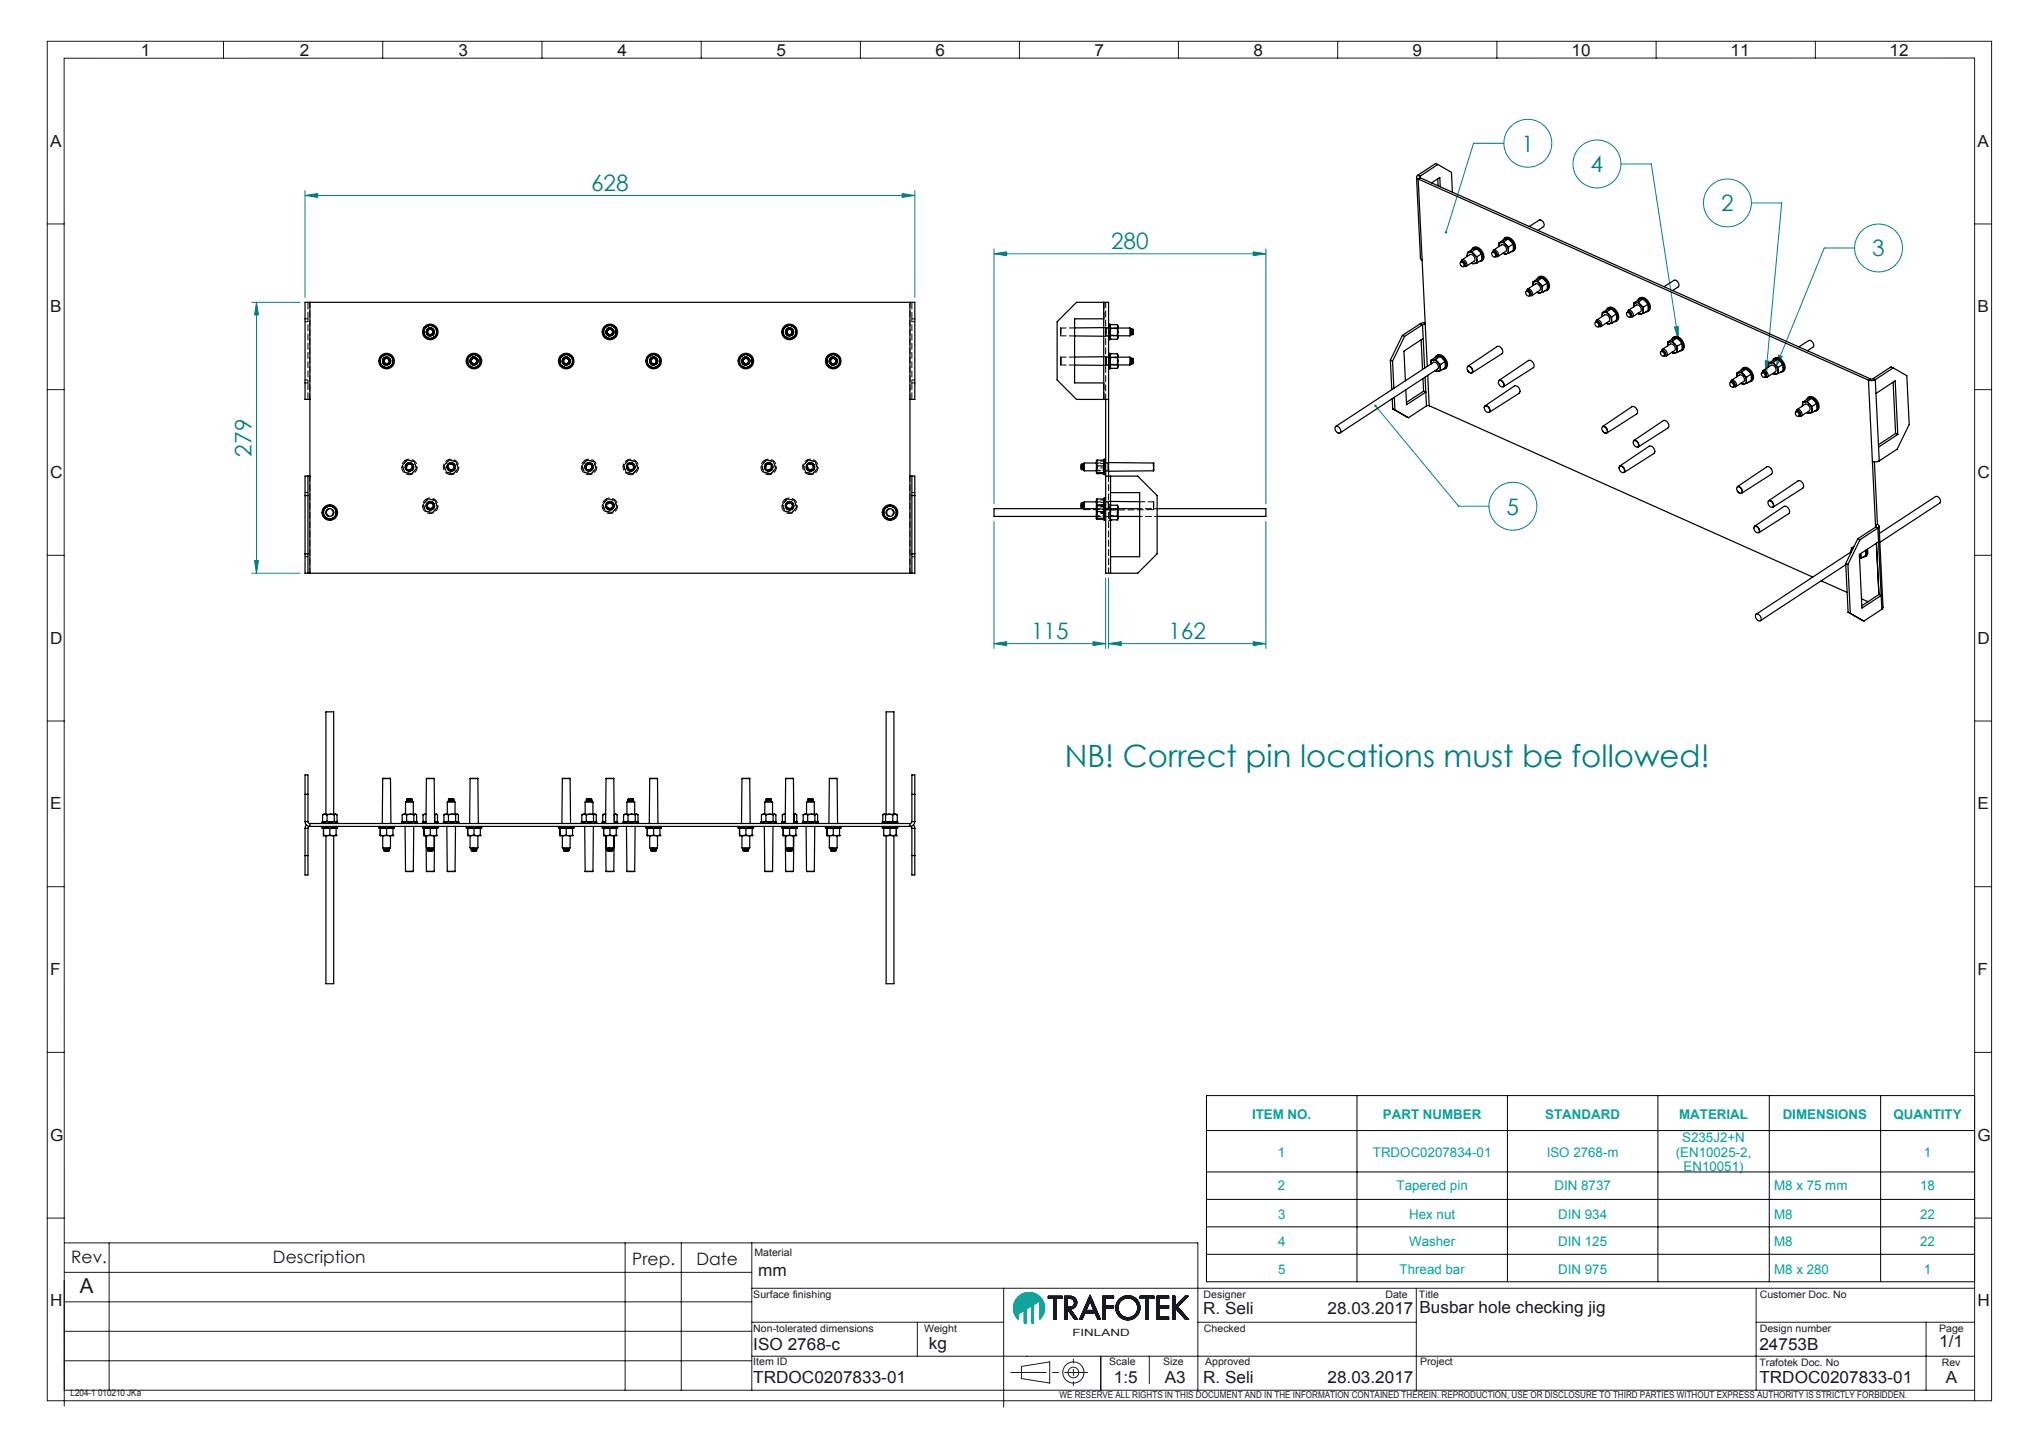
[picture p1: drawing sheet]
<svg xmlns="http://www.w3.org/2000/svg" width="420mm" height="297mm" viewBox="0 0 420 297" stroke-linecap="round" stroke-linejoin="round" font-family="sans-serif">
<defs><g id="words">
<text font-size="6.3" fill="#008080" x="219.3" y="157.9">NB! Correct pin locations must be followed!</text>
<g font-size="4.7" fill="#008080">
<text x="313.4" y="31.2">1</text>
<text x="327.6" y="35.5">4</text>
<text x="121.8" y="39.3">628</text>
<text x="354.5" y="43.5">2</text>
<text x="228.9" y="51.3">280</text>
<text x="385.7" y="52.8">3</text>
<text x="51.8" y="94" transform="rotate(-90 51.8 94)">279</text>
<text x="310.3" y="106">5</text>
<text x="212.4" y="131.6">115</text>
<text x="240.7" y="131.6">162</text>
</g>
<text font-size="4.2" fill="#191924" x="16.4" y="266.3">A</text>
<g font-size="3.5" fill="#191924">
<text x="14.7" y="260">Rev.</text>
<text x="56.2" y="260">Description</text>
<text x="130.2" y="260.5">Prep.</text>
<text x="143.5" y="260.5">Date</text>
</g>
<g font-size="3.4" fill="#191924">
<text x="29" y="11.6">1</text>
<text x="61.7" y="11.6">2</text>
<text x="94.5" y="11.6">3</text>
<text x="127.2" y="11.6">4</text>
<text x="160" y="11.6">5</text>
<text x="192.7" y="11.6">6</text>
<text x="225.5" y="11.6">7</text>
<text x="258.2" y="11.6">8</text>
<text x="291" y="11.6">9</text>
<text x="323.7" y="11.6">10</text>
<text x="356.5" y="11.6">11</text>
<text x="389.2" y="11.6">12</text>
<text x="10.4" y="30.2">A</text>
<text x="407.4" y="30.2">A</text>
<text x="10.4" y="64.3">B</text>
<text x="407.4" y="64.3">B</text>
<text x="10.4" y="98.4">C</text>
<text x="407.4" y="98.4">C</text>
<text x="10.4" y="132.6">D</text>
<text x="407.4" y="132.6">D</text>
<text x="10.4" y="166.7">E</text>
<text x="407.4" y="166.7">E</text>
<text x="10.4" y="200.8">F</text>
<text x="407.4" y="200.8">F</text>
<text x="10.4" y="234.9">G</text>
<text x="407.4" y="234.9">G</text>
<text x="156.2" y="262.8">mm</text>
<text x="10.4" y="269.1">H</text>
<text x="407.4" y="269.1">H</text>
<text x="247.8" y="270.7">R. Seli</text>
<text x="273.4" y="270.7">28.03.2017</text>
<text x="292.4" y="270.4">Busbar hole checking jig</text>
<text x="155.2" y="278">ISO 2768-c</text>
<text x="191.3" y="277.9">kg</text>
<text x="362.4" y="278">24753B</text>
<text x="399.4" y="277.5">1/1</text>
<text x="155.2" y="284.7">TRDOC0207833-01</text>
<text x="229.4" y="284.9">1:5</text>
<text x="239.9" y="284.9">A3</text>
<text x="247.8" y="284.9">R. Seli</text>
<text x="273.4" y="284.9">28.03.2017</text>
<text x="362.4" y="284.9">TRDOC0207833-01</text>
<text x="400.8" y="284.9">A</text>
</g>
<g font-size="2.7" fill="#00a599">
<text x="257.9" y="230.4">ITEM NO.</text>
<text x="284.9" y="230.4">PART NUMBER</text>
<text x="318.3" y="230.4">STANDARD</text>
<text x="345.9" y="230.4">MATERIAL</text>
<text x="367.2" y="230.4">DIMENSIONS</text>
<text x="390" y="230.4">QUANTITY</text>
<text x="263.2" y="238.3">1</text>
<text x="282.8" y="238.3">TRDOC0207834-01</text>
<text x="318.6" y="238.3">ISO 2768-m</text>
<text x="345.2" y="238.3">(EN10025-2,</text>
<text x="346.5" y="235.3">S235J2+N</text>
<text x="396.3" y="238.3">1</text>
<text x="263.2" y="245.1">2</text>
<text x="287.7" y="245.1">Tapered pin</text>
<text x="320.2" y="245.1">DIN 8737</text>
<text x="346.8" y="241.3">EN10051)</text>
<text x="365.4" y="245.1">M8 x 75 mm</text>
<text x="395.5" y="245.1">18</text>
<text x="263.2" y="251">3</text>
<text x="290.3" y="251">Hex nut</text>
<text x="321" y="251">DIN 934</text>
<text x="365.4" y="251">M8</text>
<text x="395.5" y="251">22</text>
<text x="263.2" y="256.7">4</text>
<text x="290.3" y="256.7">Washer</text>
<text x="321" y="256.7">DIN 125</text>
<text x="365.4" y="256.7">M8</text>
<text x="395.5" y="256.7">22</text>
<text x="263.2" y="262.3">5</text>
<text x="288.3" y="262.3">Thread bar</text>
<text x="321" y="262.3">DIN 975</text>
<text x="365.4" y="262.3">M8 x 280</text>
<text x="396.3" y="262.3">1</text>
</g>
<g font-size="2.1" fill="#191924">
<text x="155.4" y="258.7">Material</text>
<text x="155.2" y="267.4">Surface finishing</text>
<text x="247.9" y="267.3">Designer</text>
<text x="285.4" y="267.3">Date</text>
<text x="292.3" y="267.3">Title</text>
<text x="362.5" y="267.3">Customer Doc. No</text>
<text x="155.2" y="274.3">Non-tolerated dimensions</text>
<text x="190.3" y="274.3">Weight</text>
<text x="220.9" y="275.2">FINLAND</text>
<text x="248" y="274.4">Checked</text>
<text x="362.5" y="274.4">Design number</text>
<text x="399.4" y="274.4">Page</text>
<text x="155.2" y="281.2">Item ID</text>
<text x="228.5" y="281.2">Scale</text>
<text x="239.6" y="281.2">Size</text>
<text x="248.2" y="281.2">Approved</text>
<text x="292.5" y="281.2">Project</text>
<text x="362.4" y="281.3">Trafotek Doc. No</text>
<text x="400" y="281.3">Rev</text>
</g>
<g font-size="1.9" fill="#191924">
<text x="14.6" y="287.5">L204-1 010210 JKa</text>
<text x="218.2" y="288">WE RESERVE ALL RIGHTS IN THIS DOCUMENT AND IN THE INFORMATION CONTAINED THEREIN. REPRODUCTION, USE OR DISCLOSURE TO THIRD PARTIES WITHOUT EXPRESS AUTHORITY IS STRICTLY FORBIDDEN.</text>
</g>
</g></defs>
<g fill="none" stroke="#008080" stroke-width=".21">
<path d="M62.8 39.3v22M185.8 39.9l2.6 .4-2.6 .4zM188.4 39.3v22M309.8 29.5h-6.3l-5.6 18.3M333.9 33.8h6.2l5.6 36.1M62.8 40.3l2.6-.4v.8zM62.8 40.3h125.6M204.7 52.3l2.6-.4v.8zM204.7 51.3v52.5M204.7 52.3h56M258.1 51.9l2.6 .4-2.6 .4zM260.7 51.3v52.5"/>
<path d="M360.8 41.8h6.2l-3.2 35.1M382 51.1h-6.2l-10.1 24.6M51.8 62.3h10M52.8 62.3v55.8M52.8 62.3l.4 2.6h-.8zM344.9 67.4l.8-.1v2.6zM363.6 74.3l.8 .1-.6 2.5zM366.4 73.2l.7 .3-1.4 2.2zM283.3 83.6l17.2 20.7h6.2M51.8 118.1h10M52.4 115.5h.8l-.4 2.6zM204.7 107.4v26.2"/>
<path d="M227.7 119.1v14.5M228.3 119.1v14.5M260.7 107.4v26.2M204.7 132.6l2.6-.4v.8zM204.7 132.6h23M225.1 132.2l2.6 .4-2.6 .4zM228.3 132.6l2.6-.4v.8zM228.3 132.6h32.4M258.1 132.2l2.6 .4-2.6 .4z"/>
<circle cx="314.7" cy="29.5" r="4.9"/>
<circle cx="328.9" cy="33.8" r="4.9"/>
<circle cx="355.8" cy="41.8" r="4.9"/>
<circle cx="387" cy="51.1" r="4.9"/>
<circle cx="311.6" cy="104.3" r="4.9"/>
</g>
<g fill="none" stroke="#191924" stroke-width=".21">
<path d="M9.7 8.5h400.5v280h-400.5zM46 8.5v3.5M78.8 8.5v3.5M111.6 8.5v3.5M144.4 8.5v3.5M177.2 8.5v3.5M210 8.5v3.5M242.7 8.5v3.5M275.5 8.5v3.5M308.3 8.5v3.5M341.1 8.5v3.5M373.9 8.5v3.5"/>
<path d="M9.7 46.1h3.5M406.7 46.1h3.5M9.7 80.3h3.5M406.7 80.3h3.5M9.7 114.4h3.5M406.7 114.4h3.5M9.7 148.5h3.5M406.7 148.5h3.5M9.7 182.6h3.5M406.7 182.6h3.5M9.7 216.8h3.5M406.7 216.8h3.5"/>
<path d="M9.7 250.9h3.5M13.2 256h233.5v30.3M22.5 256v30.3M128.8 256v30.3M140.3 256v30.3M154.9 256v30.3M406.7 250.9h3.5M13.2 274.2h141.7M13.2 268.1h141.7M13.2 262.1h141.7M154.9 265.3h251.8M154.9 279.3h251.8"/>
<path d="M154.9 272.3h51.8M189 272.3v7M206.7 265.3v24.5M215.9 267.4v-.4h2.9v.4h-1.2v4.4M215.9 267.4h1.2M216 267h-.1M216.1 267l-.2 .1M216.1 267l-.2 .2M216.2 267l-.3 .2M216.3 267l-.4 .3M216.3 267l-.4 .4M216.4 267l-.5 .4"/>
<path d="M216.5 267l-.5 .4M216.5 267l-.4 .4M216.6 267l-.5 .4M216.7 267l-.5 .4M216.8 267l-.5 .4M216.9 267l-.5 .4M217 267l-.5 .4M217 267l-.4 .4M217.1 271.8h.5M217.1 267.4v4.4M217.1 267l-.5 .4M217.2 267l-.5 .4"/>
<path d="M217.2 267l-.4 .4M217.3 267l-.5 .4M217.4 267l-.5 .4M217.5 267l-.5 .4M217.6 267l-.5 .5M217.6 267.5l-.5 .5M217.6 267.6l-.5 .5M217.6 267.7l-.5 .5M217.6 267.7l-.5 .6M217.6 267.8l-.5 .5M217.6 267.9l-.5 .5M217.6 267.9l-.5 .6"/>
<path d="M217.6 268l-.5 .5M217.6 268.1l-.5 .5M217.6 268.1l-.5 .6M217.6 268.2l-.5 .5M217.6 268.3l-.5 .5M217.6 268.4l-.5 .5M217.6 268.4l-.5 .6M217.6 268.5l-.5 .5M217.6 268.6l-.5 .5M217.6 268.6l-.5 .6M217.6 268.7l-.5 .5M217.6 268.8l-.5 .5"/>
<path d="M217.6 268.9l-.5 .5M217.6 268.9l-.5 .6M217.6 269.1l-.5 .5M217.6 269.1l-.5 .6M217.6 269.2l-.5 .5M217.6 269.3l-.5 .5M217.6 269.3l-.5 .6M217.6 269.4l-.5 .5M217.6 269.5l-.5 .5M217.6 269.6l-.5 .5M217.6 269.7l-.5 .5M217.6 269.8l-.5 .5"/>
<path d="M217.6 269.8l-.5 .6M217.6 269.9l-.5 .5M217.6 270l-.5 .5M217.6 270l-.5 .6M217.6 270.1l-.5 .5M217.6 270.2l-.5 .5M217.6 270.3l-.5 .5M217.6 270.4l-.5 .5M217.6 270.5l-.5 .5M217.6 270.5l-.5 .6M217.6 270.6l-.5 .5M217.6 270.7l-.5 .5"/>
<path d="M217.6 270.7l-.5 .6M217.6 270.8l-.5 .6M217.6 271l-.5 .5M217.6 271l-.5 .6M217.6 271.1l-.5 .5M217.6 271.2l-.5 .5M217.6 271.2l-.5 .6M217.6 271.3l-.5 .5M217.6 271.4l-.4 .4M217.6 271.4l-.3 .4M217.6 271.5l-.2 .3M217.6 271.6l-.2 .2"/>
<path d="M217.6 271.7l-.1 .1M217.6 271.7v.1M217.7 267l-.6 .6M217.8 267l-.7 .7M217.9 267l-.8 .8M218 267l-.9 .9M218.1 267l-1 1M218.2 267l-.5 .4M218.3 267l-.5 .4M218.4 267l-.5 .4M218.4 267l-.4 .4M218.5 267l-.5 .4"/>
<path d="M218.6 267l-.5 .4M218.6 267l-.4 .4M218.7 267l-.5 .4M218.8 267l-.5 .4M218.8 267.1l-.4 .3M218.8 267.2l-.3 .2M218.8 267.3l-.2 .1M218.8 267.3l-.1 .1M218.8 267.4h-.1M219.3 267h1.2a1.33 1.33 0 0 1 1.3 1.3 1.33 1.33 0 0 1-1.3 1.3l1.5 2.2M219.3 271.8h.5M219.3 267v4.8"/>
<path d="M219.3 267h.1M219.4 267l-.1 .1M219.5 267l-.2 .2M219.6 267l-.3 .3M219.7 267l-.4 .4M219.8 267l-.5 .5M219.8 267.5l-.5 .5M219.8 267.6l-.5 .5M219.8 267.7l-.5 .5M219.8 267.8l-.5 .5M219.8 267.9l-.5 .5M219.8 267.9l-.5 .6"/>
<path d="M219.8 268l-.5 .5M219.8 268.1l-.5 .5M219.8 268.1l-.5 .6M219.8 268.2l-.5 .5M219.8 268.3l-.5 .5M219.8 268.4l-.5 .5M219.8 268.5l-.5 .5M219.8 268.6l-.5 .5M219.8 268.6l-.5 .6M219.8 268.8l-.5 .5M219.8 268.8l-.5 .6M219.8 268.9l-.5 .5"/>
<path d="M219.8 269l-.5 .5M219.8 269.1l-.5 .5M219.8 269.2l-.5 .5M219.8 269.8l-.5 .5M219.8 269.8l-.5 .6M219.8 269.9l-.5 .5M219.8 270l-.5 .5M219.8 270l-.5 .6M219.8 270.1l-.5 .5M219.8 270.2l-.5 .5M219.8 270.2l-.5 .6M219.8 270.3l-.5 .5"/>
<path d="M219.8 270.4l-.5 .5M219.8 270.5l-.5 .5M219.8 270.5l-.5 .6M219.8 270.6l-.5 .6M219.8 270.7l-.5 .6M219.8 270.8l-.5 .5M219.8 270.9l-.5 .5M219.8 271l-.5 .5M219.8 271.1l-.5 .5M219.8 271.2l-.5 .5M219.8 271.2l-.5 .6M219.8 271.3l-.5 .5"/>
<path d="M219.8 271.4l-.4 .4M219.8 271.4l-.3 .4M219.8 271.5l-.3 .3M219.8 271.6l-.2 .2M219.8 271.7l-.1 .1M219.8 269.2l-.5 .6M219.9 269.7h-.1v2.1M219.9 269.7l1.5 2.1M219.9 269.2l-.6 .7M219.9 267l-.6 .6M220 269.2l-.7 .7M220 267l-.7 .7"/>
<path d="M220.1 269.2l-.8 .8M220.1 267l-.8 .8M220.1 269.2l-.8 .9M220.2 269.2l-.9 .9M220.2 267l-.9 .9M220.3 269.2l-1 1M220.3 267l-1 1M220.3 269.2l-.4 .5M220.3 267l-.4 .4M220.4 269.2l-.5 .5M220.4 267l-.5 .4M220.5 269.2l-.6 .5"/>
<path d="M220.5 267l-.5 .4M220.5 269.7l-.4 .3M220.5 267.4h-.7v1.8M220.5 267.4a.89 .89 0 0 1 .8 .9 .89 .89 0 0 1-.8 .9h-.7M220.5 269.7l-.3 .4M220.5 267l-.4 .4M220.5 269.2l-.5 .6M220.6 269.8l-.4 .3M220.6 269.8l-.3 .4M220.6 267l-.5 .4M220.6 270.7l.4-.4-.4 .4M220.6 269.2l-.6 .6"/>
<path d="M220.6 269.9l-.3 .3 .4-.3M220.7 267l-.5 .4M220.7 270l-.3 .3M220.7 270l-.3 .4M220.7 267l-.4 .4M220.7 269.1l-.7 .8M220.8 270.9l.3-.4-.3 .4M220.8 270l-.4 .4M220.8 270.1l-.4 .3 .4-.3M220.8 267l-.5 .4M220.8 270.2l-.3 .3M220.8 267l-.4 .4"/>
<path d="M220.9 270.2l-.4 .4M220.9 269.1l-.8 .8M220.9 271.1l.4-.4-.4 .4M220.9 267l-.4 .4M220.9 270.2l-.3 .4M220.9 270.3l-.3 .3M221 267l-.5 .5M221 267.1l-.4 .4M221 270.4l-.3 .4M221.1 270.5l-.4 .3M221.1 267.1l-.4 .4M221.1 270.5l-.4 .4"/>
<path d="M221.1 267.1l-.3 .4M221.2 270.6l-.4 .4M221.2 267.2l-.4 .3M221.2 270.7l-.4 .3M221.2 270.7l-.3 .4M221.2 267.2l-.3 .4M221.3 270.8l-.3 .4M221.3 267.2l-.4 .4M221.3 270.9l-.3 .3M221.4 267.3l-.4 .4M221.4 271.8h.6M221.4 270.9l-.4 .4"/>
<path d="M221.4 267.3l-.3 .4M221.4 271l-.3 .3M221.5 271l-.4 .4M221.5 267.4l-.4 .4M221.5 271.1l-.4 .3M221.5 271.1l-.3 .4M221.5 269.1l-.2 .2M221.6 267.5l-.4 .4M221.6 271.2l-.4 .4M221.6 267.6l-.4 .4M221.6 271.3l-.3 .3M221.7 271.3l-.4 .4"/>
<path d="M221.7 267.7l-.4 .4M221.7 268.9l-.6 .6M221.7 267.8l-.4 .4M221.7 271.4l-.3 .4M221.7 268.8l-.7 .7M221.7 267.8l-.4 .5M221.8 271.4l-.4 .4M221.8 267.9l-.5 .4M221.8 267.9l-.5 .5M221.8 271.5l-.3 .3M221.8 268l-.5 .5M221.8 268.6l-1 1"/>
<path d="M221.8 268l-.5 .6M221.8 268.1l-.6 .6M221.8 271.5l-.2 .3M221.8 268.5l-1.1 1.1M221.8 268.1l-.7 .7M221.8 268.4l-1.2 1.2M221.8 268.2l-1.7 1.7M221.8 268.3l-1.2 1.3M221.8 268.3l-1.7 1.7M221.8 271.6l-.2 .2M221.8 271.8h.1M221.9 271.6l-.2 .2"/>
<path d="M221.9 271.6l-.1 .2M222 271.8h.1M222.3 271.8h.6M222.9 271.8l.6-1.4h2.1l.5 1.4M222.9 271.7v.1M223 271.6l-.2 .2M223 271.5l-.2 .3M223.1 271.4l-.4 .4M223.1 271.3l-.5 .5M223.2 271.1l-.7 .7M223.3 270.9l-.9 .9M223.3 270.8l-.9 1"/>
<path d="M223.4 270.6l-1 1M223.5 270.5l-1 1M223.7 269.9l-1 1M223.8 269.8l-1 1M223.8 269.9l-1.1 1.1M223.8 268.4l1-1-1.1 1.2M223.8 269.6l-1 1M223.9 269.9l-1.3 1.2M223.9 269.5l-1 1M223.9 269.4l-1 1M223.9 269.9l-1.3 1.4M224 269.3l-1 1"/>
<path d="M224 269.9l-1.5 1.5M224 269.1l-.9 1M224.1 269.9l-.5 .5M224.1 269l-1 1M224.2 269.9l-.6 .5M224.2 268.9l-1 1M224.2 268.8l-1 1M224.2 269.9l-.5 .5M224.3 268.6l-1 1M224.3 268.5l-1 1M224.4 269.9l-.6 .5M224.4 268.4l-1 1"/>
<path d="M224.4 268.3l-1 1M224.4 269.9l-.5 .5M224.5 268.2l-1 .9M224.5 269.9l-.5 .5M224.5 266.7l-2.2 5.1M224.5 266.7l2.2 5.1M224.5 268l.8 1.9h-1.6zM224.5 266.8h.1M224.6 266.8l-.1 .1M224.6 269.9l-.6 .5M224.6 266.9l-.2 .1M224.6 266.9l-.3 .3"/>
<path d="M224.6 267l-.3 .3M224.6 269.9l-.5 .5M224.6 267l-.4 .4M224.7 267l-.5 .5M224.7 267.1l-.6 .6M224.7 267.1l-.6 .7M224.7 269.9l-.5 .5M224.7 267.2l-.7 .7M224.8 267.2l-.8 .8M224.8 267.3l-.9 .9M224.8 269.9l-.5 .5M224.8 267.3l-.9 1"/>
<path d="M224.9 269.9l-.6 .5M224.9 267.5l-1.3 1.3M224.9 267.6l-1.3 1.3M224.9 267.6l-1.4 1.4M224.9 269.9l-.5 .5M224.9 267.7l-.3 .4M225 267.7l-.4 .4M225 267.8l-.4 .4M225 269.9l-.5 .5M225 267.9l-.4 .4M225 267.9l-.3 .4 .4-.3M225.1 269.9l-.6 .5"/>
<path d="M225.1 268l-.4 .4M225.1 268.1l-.4 .4M225.1 269.9l-.5 .5M225.2 268.2l-.4 .4M225.2 268.3l-.4 .4M225.2 269.9l-.5 .5M225.2 268.4l-.4 .4M225.3 268.4l-.4 .4M225.3 269.9l-.6 .5M225.3 268.5l-.4 .4M225.3 268.6l-.4 .4M225.3 268.6l-.3 .4"/>
<path d="M225.4 268.7l-.4 .4M225.4 268.8l-.4 .4M225.4 268.8l-.3 .5M225.5 268.9l-.4 .4M225.5 269l-.4 .4M225.5 269l-.4 .4 .4-.3M225.6 269.1l-.4 .4M225.6 269.2l-.4 .3M225.6 269.2l-.4 .4M225.6 269.3l-.4 .3M225.6 269.3l-.4 .4M225.7 269.4l-.4 .3"/>
<path d="M225.7 269.4l-.4 .4M225.7 269.5l-.4 .3M225.7 269.5l-.9 .9M225.7 269.6l-.8 .8M225.8 269.6l-.8 .8M225.8 270.9l.4-.4-.4 .5M225.8 269.7l-.8 .7M225.8 269.7l-.7 .7M225.8 269.7l-.6 .7M225.8 269.8l-.6 .6M225.9 269.8l-.6 .6M225.9 269.9l-.5 .5"/>
<path d="M225.9 270l-.4 .4M226 270l-.4 .4M226 270.1l-.4 .4M226 270.1l-.4 .5M226 270.2l-.4 .4M226.1 270.3l-.4 .4M226.1 270.4l-.4 .4M226.1 271.8h.6M226.1 270.5l-.3 .4M226.2 270.6l-.4 .4M226.2 270.7l-.4 .4M226.2 270.7l-.3 .4"/>
<path d="M226.3 270.8l-.4 .4M226.3 270.9l-.4 .4M226.4 271l-.4 .4M226.4 271.1l-.4 .4M226.4 271.2l-.4 .4M226.5 271.2l-.4 .4M226.5 271.8l.1-.2-.1 .2M226.5 271.3l-.4 .4M226.5 271.4l-.4 .4M226.5 271.4l-.3 .4M226.6 271.5l-.3 .3M226.6 271.6l-.2 .2"/>
<path d="M226.7 271.7l-.1 .1M226.7 271.8h.1M226.7 279.3v7M227.1 271.8h.5M227.1 267h.1M227.2 267l-.1 .1M227.4 267l-.3 .2M227.4 267l-.3 .3M227.5 267l-.4 .3M227.6 267l-.5 .4M227.6 267.5l-.5 .5M227.6 267.6l-.5 .5"/>
<path d="M227.6 267.7l-.5 .5M227.6 267.7l-.5 .6M227.6 267.8l-.5 .5M227.6 267.9l-.5 .5M227.6 267.9l-.5 .6M227.6 268l-.5 .5M227.6 268.1l-.5 .5M227.6 268.2l-.5 .5M227.6 268.2l-.5 .6M227.6 268.3l-.5 .5M227.6 268.4l-.5 .5M227.6 268.4l-.5 .6"/>
<path d="M227.6 268.5l-.5 .6M227.6 268.6l-.5 .6M227.6 268.7l-.5 .5M227.6 268.8l-.5 .5M227.6 268.9l-.5 .5M227.6 269.5l-.5 .5M227.6 269.6l-.5 .5M227.6 269.6l-.5 .6M227.6 269.7l-.5 .5M227.6 269.8l-.5 .5M227.6 269.8l-.5 .6M227.6 269.9l-.5 .5"/>
<path d="M227.6 270l-.5 .5M227.6 270l-.5 .6M227.6 270.1l-.5 .5M227.6 270.2l-.5 .5M227.6 270.3l-.5 .5M227.6 270.3l-.5 .6M227.6 270.4l-.5 .6M227.6 270.5l-.5 .6M227.6 270.6l-.5 .5M227.6 270.7l-.5 .5M227.6 270.8l-.5 .5M227.6 270.9l-.5 .5"/>
<path d="M227.6 271l-.5 .5M227.6 271l-.5 .6M227.6 271.1l-.5 .5M227.6 271.2l-.5 .5M227.6 271.2l-.5 .6M227.6 271.3l-.4 .5M227.6 271.4l-.4 .4M227.6 271.5l-.3 .3M227.6 271.5l-.2 .3M227.6 271.6l-.1 .2M227.6 271.7l-.1 .1M227.6 271.7v.1"/>
<path d="M227.6 267l-.5 .5M227.6 268.9l-.5 .6M227.7 267l-.6 .6M227.7 268.9l-.6 .6M227.8 267l-.7 .6M227.8 268.9l-.7 .7M227.8 267l-.7 .7M227.9 268.9l-.8 .8M227.9 267l-.8 .8M228 267l-.9 .8M228 268.9l-.9 .9M228.1 267l-1 .9"/>
<path d="M228.1 268.9l-1 1M228.1 267l-1 1M228.2 267l-.5 .4M228.2 268.9l-.5 .5M228.3 267l-.5 .4M228.3 268.9l-.5 .5M228.4 268.9l-.5 .5M228.4 267l-.5 .4M228.5 267l-.5 .4M228.5 268.9l-.5 .5M228.5 267l-.4 .4M228.6 268.9l-.5 .5"/>
<path d="M228.6 267l-.5 .4M228.7 267l-.5 .4M228.7 268.9l-.5 .5M228.8 267l-.5 .4M228.8 268.9l-.5 .5M228.8 268.9l-.4 .5M228.9 267l-.5 .4M228.9 268.9l-.5 .5M229 267l-.5 .4M229 268.9l-.5 .5M229.1 268.9l-.5 .5M229.1 267l-.5 .4"/>
<path d="M229.2 267l-.5 .4M229.3 268.9l-.6 .5M229.3 267l-.5 .4M229.3 268.9l-.5 .5M229.4 267l-.5 .4M229.4 267.4h-1.8v1.5h1.8M229.4 267h-2.3v4.8M229.4 267v.4M229.4 268.9v.5h-1.8v2.4M229.4 267l-.4 .4M229.4 267.1l-.4 .3M229.4 267.2l-.3 .2"/>
<path d="M229.4 267.2l-.2 .2M229.4 267.3l-.1 .1M229.4 267.4h-.1M229.4 267.4h.1M229.4 268.9l-.5 .5M229.4 269.1l-.3 .3M229.4 269l-.4 .4M229.4 269.2l-.2 .2M229.4 269.3l-.1 .1M230.3 269.4l-.4 .4M230.3 269.3l-.4 .5M230.3 269.5l-.4 .4"/>
<path d="M230.3 269.2l-.5 .5M230.3 269.5l-.4 .5M230.3 269.6l-.4 .4M230.3 269.1l-.5 .5M230.4 269.6l-.5 .5M230.4 269l-.6 .5M230.4 269.8l-.4 .4M230.4 268.9l-.6 .6M230.4 269.9l-.4 .4M230.4 268.8l-.6 .6M230.4 270l-.4 .4M230.4 268.7l-.6 .6"/>
<path d="M230.4 270l-.3 .4M230.5 270.1l-.4 .4M230.5 268.6l-.7 .7M230.5 270.2l-.4 .4M230.5 270.2l-.3 .4M230.5 268.5l-.7 .7M230.6 270.3l-.4 .4M230.6 268.3l-.8 .8M230.6 270.4l-.4 .3M230.7 270.5l-.4 .3M230.7 270.5l-.4 .4M230.7 270.5l-.3 .4"/>
<path d="M230.7 270.6l-.3 .3 .4-.3M230.8 267.4l-.5 .4M230.8 268.1l-1 .9M230.8 270.7l-.4 .3M230.8 270.7l-.3 .4M230.9 270.8l-.4 .3M230.9 270.8l-.3 .4M231 271.5l.3-.4-.3 .4M231 267.2l-.8 .9M231.1 270.9l-.4 .3M231.1 270.9l-.4 .4M231.1 271l-.3 .3"/>
<path d="M231.2 271l-.4 .4M231.2 267.1l-1.1 1.1M231.2 271l-.3 .4M231.3 271.1l-.4 .3M231.3 267.1l-1.3 1.2M231.4 267l-1.4 1.5M231.4 271.2l-.3 .3M231.5 271.2l-.4 .4M231.5 271.2l-.3 .4M231.5 267l-1.6 1.6M231.6 271.2l-.4 .4M231.6 266.9l-1.7 1.8"/>
<path d="M231.7 271.3l-.4 .3M231.7 266.9l-1.8 1.9M231.7 271.3l-.4 .4M231.8 271.3l-.4 .4M231.8 266.9l-1.9 2M231.9 271.3l-.5 .4M231.9 271.3l-.4 .4M231.9 266.9l-2 2M232 271.3l-.5 .4M232 266.9l-1 .9M232 271.3l-.4 .5M232.1 266.9l-.8 .8"/>
<path d="M232.1 271.3l-.4 .5M232.2 271.4l-.5 .4M232.2 266.9l-.8 .7M232.2 271.4l-.4 .4M232.2 266.9l-.6 .6M232.3 271.4l-.5 .4M232.3 266.9l-.6 .6M232.4 271.4l-.5 .4M232.4 266.9l-.6 .5M232.4 266.9l-.5 .5M232.5 271.4l-.6 .4M232.5 266.9l-.5 .5"/>
<path d="M232.6 266.9l-.5 .5M232.6 271.3l-.5 .6M232.7 271.3l-.6 .6M232.7 266.9l-.5 .5M232.7 271.3l-.5 .6M232.8 266.9l-.5 .5M232.8 266.9l-.4 .5M232.8 271.3l-.5 .6M232.9 266.9l-.5 .5M232.9 266.9l-.4 .5M232.9 271.3l-.6 .6M233 266.9l-.4 .5"/>
<path d="M233 271.2l-.6 .7M233.1 267l-.5 .4M233.1 267l-.4 .4M233.2 271.2l-.7 .7M233.2 267l-.4 .4M233.3 267.6l.4-.4-.4 .4M233.3 267l-.4 .4M233.3 271.1l-.7 .8M233.3 267.1l-.3 .4M233.4 267.1l-.4 .4M233.4 267.1l-.3 .4M233.5 267.1l-.4 .4"/>
<path d="M233.5 271l-.9 .9M233.5 267.2l-.3 .3M233.6 267.2l-.4 .4 .4-.4M233.8 267.3l-.4 .4M233.8 267.4l-.3 .3M233.9 267.4l-.4 .3M233.9 267.4l-.4 .4M234 267.4l-.4 .4M234 267.5l-.4 .3M234 267.5l-.3 .4M234.1 267.5l-.4 .4M234.1 267.6l-.4 .3"/>
<path d="M234.1 267.6l-.3 .4M234.2 267.7l-.4 .3M234.2 267.7l-.4 .4M234.2 267.7l-.3 .4M234.3 267.8l-.4 .4M234.4 267.9l-.4 .4M234.4 270.8l-.6 .6M234.4 268l-.4 .3M234.4 268l-.3 .4M234.5 268.1l-.4 .3 .4-.3M234.5 270.6l-.9 .9M234.5 268.1l-.4 .4"/>
<path d="M234.5 268.2l-.3 .4M234.6 268.2l-.4 .4M234.6 270.5l-1.2 1.1M234.6 268.3l-.4 .4M234.6 268.4l-.4 .4M234.6 270.3l-1.3 1.4M234.7 268.4l-.4 .4M234.7 268.5l-.4 .4M234.7 270.2l-1.5 1.5M234.7 268.6l-.4 .4M234.7 270.1l-1.6 1.7M234.7 268.6l-.4 .5"/>
<path d="M234.7 268.7l-.4 .4M234.8 270l-1.8 1.8M234.8 268.7l-.5 .5M234.8 268.8l-.5 .4M234.8 269.9l-1.9 1.9M234.8 268.9l-.5 .4M234.8 269.8l-2 2M234.8 268.9l-.5 .5M234.8 269l-.5 .5M234.8 269.7l-2.1 2.1M234.8 269l-.5 .6M234.8 269.7l-.9 .8"/>
<path d="M234.8 269.6l-.7 .7M234.8 269.2l-.5 .5M234.8 269.5l-.7 .7M234.8 269.2l-.5 .6M234.8 269.4l-.6 .7M234.8 269.3l-.5 .6M234.8 269.4l-.6 .6M234.8 267v.4h1.2M234.8 267h2.9v.4h-1.2v4.4M234.9 267h-.1M235.1 267l-.3 .2M235.1 267l-.3 .3"/>
<path d="M235.2 267l-.4 .3M235.3 267l-.5 .4M235.4 267l-.5 .4M235.5 267l-.5 .4M235.6 267l-.5 .4M235.7 267l-.5 .4M235.8 267l-.5 .4M235.8 267l-.4 .4M235.9 267l-.5 .4M236 267l-.5 .4M236 271.8h.5M236 267.4v4.4"/>
<path d="M236.1 267l-.5 .4M236.2 267l-.5 .4M236.3 267l-.5 .4M236.4 267l-.5 .4M236.5 267l-.5 .4M236.5 267.5l-.5 .6M236.5 267.6l-.5 .5M236.5 267.7l-.5 .5M236.5 267.7l-.5 .6M236.5 267.8l-.5 .5M236.5 267.9l-.5 .5M236.5 268l-.5 .5"/>
<path d="M236.5 268l-.5 .6M236.5 268.1l-.5 .5M236.5 268.2l-.5 .5M236.5 268.2l-.5 .6M236.5 268.3l-.5 .5M236.5 268.4l-.5 .5M236.5 268.4l-.5 .6M236.5 268.5l-.5 .5M236.5 268.6l-.5 .5M236.5 268.7l-.5 .5M236.5 268.7l-.5 .6M236.5 268.8l-.5 .5"/>
<path d="M236.5 268.9l-.5 .5M236.5 268.9l-.5 .6M236.5 269l-.5 .5M236.5 269.1l-.5 .5M236.5 269.1l-.5 .6M236.5 269.2l-.5 .6M236.5 269.4l-.5 .5M236.5 269.4l-.5 .6M236.5 269.5l-.5 .5M236.5 269.6l-.5 .5M236.5 269.6l-.5 .6M236.5 269.7l-.5 .5"/>
<path d="M236.5 269.8l-.5 .5M236.5 269.9l-.5 .5M236.5 270l-.5 .5M236.5 270.1l-.5 .5M236.5 270.1l-.5 .6M236.5 270.2l-.5 .5M236.5 270.3l-.5 .5M236.5 270.3l-.5 .6M236.5 270.4l-.5 .5M236.5 270.5l-.5 .5M236.5 270.6l-.5 .5M236.5 270.7l-.5 .5"/>
<path d="M236.5 270.8l-.5 .5M236.5 270.8l-.5 .6M236.5 270.9l-.5 .5M236.5 271l-.5 .5M236.5 271l-.5 .6M236.5 271.1l-.5 .6M236.5 271.3l-.5 .5M236.5 271.3l-.4 .5M236.5 271.4l-.3 .4M236.5 271.5l-.3 .3M236.5 271.5l-.2 .3M236.5 271.6l-.1 .2"/>
<path d="M236.5 271.7l-.1 .1M236.5 271.7v.1M236.5 267l-.5 .5M236.6 267l-.6 .6M236.7 267l-.7 .6M236.7 279.3v5.7M236.8 267l-.8 .7M236.8 267l-.8 .8M237 267l-1 .9M237 267l-1 1M237.1 267l-.5 .4M237.2 267l-.5 .4"/>
<path d="M237.2 267l-.4 .4M237.3 267l-.5 .4M237.4 267l-.5 .4M237.5 267l-.5 .4M237.6 267l-.5 .4M237.7 267l-.5 .4M237.7 267l-.4 .4M237.7 267.1l-.4 .3M237.7 267.1l-.3 .3M237.7 267.2l-.2 .2M237.7 267.3l-.2 .1M237.7 267.3l-.1 .1"/>
<path d="M237.7 267.4h.1M238.3 271.8h2.4M238.3 267h2.4M238.3 267v4.8M238.3 267h.1M238.4 267h-.1M238.4 267l-.1 .1M238.5 267l-.2 .2M238.6 267l-.3 .2M238.6 267l-.3 .3M238.7 267l-.4 .4M238.8 267.4v1.5h1.9v.5"/>
<path d="M238.8 271.3h1.9v.5M238.8 267.5l-.5 .5M238.8 267.6l-.5 .5M238.8 267.6l-.5 .6M238.8 267.7l-.5 .5M238.8 267.8l-.5 .5M238.8 267.8l-.5 .6M238.8 267.9l-.5 .5M238.8 268l-.5 .5M238.8 268.1l-.5 .5M238.8 268.2l-.5 .5M238.8 268.3l-.5 .5"/>
<path d="M238.8 268.3l-.5 .6M238.8 268.4l-.5 .5M238.8 268.5l-.5 .5M238.8 268.5l-.5 .6M238.8 268.6l-.5 .5M238.8 268.7l-.5 .5M238.8 268.8l-.5 .5M238.8 269.5l-.5 .5M238.8 269.6l-.5 .5M238.8 269.7l-.5 .5M238.8 269.7l-.5 .6M238.8 269.8l-.5 .5"/>
<path d="M238.8 269.9l-.5 .5M238.8 269.9l-.5 .6M238.8 270l-.5 .5M238.8 270.1l-.5 .5M238.8 270.2l-.5 .5M238.8 270.3l-.5 .5M238.8 270.4l-.5 .5M238.8 270.4l-.5 .6M238.8 270.5l-.5 .5M238.8 270.6l-.5 .5M238.8 270.6l-.5 .6M238.8 270.7l-.5 .5"/>
<path d="M238.8 270.8l-.5 .6M238.8 270.9l-.5 .6M238.8 271l-.5 .5M238.8 271.1l-.5 .5M238.8 271.1l-.5 .6M238.8 271.2l-.5 .5M238.8 271.3l-.5 .5M238.9 267l-.6 .5M238.9 268.9l-.6 .6M238.9 271.3l-.5 .5M238.9 267l-.6 .6M238.9 268.9l-.6 .7"/>
<path d="M239 271.3l-.5 .5M239 267l-.7 .7M239 268.9l-.7 .7M239.1 267l-.8 .7M239.1 268.9l-.8 .8M239.1 271.3l-.5 .5M239.1 267l-.8 .8M239.2 268.9l-.9 .9M239.2 271.3l-.5 .5M239.2 267l-.9 .9M239.2 271.3l-.4 .5M239.3 267l-1 .9"/>
<path d="M239.3 268.9l-1 1M239.3 271.3l-.5 .5M239.4 267l-.5 .4M239.4 268.9l-.5 .5M239.4 271.3l-.5 .5M239.5 271.3l-.5 .5M239.5 267l-.5 .4M239.5 268.9l-.5 .5M239.6 267l-.5 .4M239.6 268.9l-.5 .5M239.6 271.3l-.5 .5M239.6 268.9l-.4 .5"/>
<path d="M239.7 271.3l-.5 .5M239.7 267l-.5 .4M239.7 268.9l-.5 .5M239.8 267l-.5 .4M239.8 268.9l-.5 .5M239.8 271.3l-.5 .5M239.8 267l-.4 .4M239.9 268.9l-.5 .5M239.9 271.3l-.5 .5M239.9 267l-.5 .4M239.9 271.3l-.4 .5M240 267l-.5 .4"/>
<path d="M240 268.9l-.5 .5M240 271.3l-.5 .5M240.1 267l-.5 .4M240.1 268.9l-.5 .5M240.1 271.3l-.5 .5M240.2 271.3l-.5 .5M240.2 267l-.5 .4M240.2 268.9l-.5 .5M240.3 267l-.5 .4M240.3 268.9l-.5 .5M240.3 271.3l-.6 .5M240.3 268.9l-.4 .5"/>
<path d="M240.4 271.3l-.5 .5M240.4 267l-.5 .4M240.4 268.9l-.5 .5M240.5 267l-.5 .4M240.5 268.9l-.5 .5M240.5 271.3l-.5 .5M240.5 267l-.4 .4M240.6 268.9l-.5 .5M240.6 271.3l-.5 .5M240.6 267l-.5 .4M240.6 271.3l-.4 .5M240.7 267l-.5 .4"/>
<path d="M240.7 271.3l-.5 .5M240.7 267v.4h-1.9M240.7 269.4h-1.9v1.9M240.7 267l-.4 .4M240.7 267.1l-.3 .3M240.7 267.2l-.2 .2M240.7 267.3l-.2 .1M240.7 267.3l-.1 .1M240.7 267.4h.1M240.7 268.9l-.5 .5M240.7 269l-.3 .4M240.7 269.1l-.3 .3"/>
<path d="M240.7 269.1l-.2 .3M240.7 269.2l-.1 .2M240.7 269.3l-.1 .1M240.7 269.4h.1M240.7 271.3l-.4 .5M240.7 271.4l-.3 .4M240.7 271.5l-.3 .3M240.7 271.5l-.2 .3M240.7 271.6l-.1 .2M240.7 271.7l-.1 .1M240.7 271.7v.1M241.5 267h.5"/>
<path d="M241.5 267v4.8M241.5 267h.1M241.6 267h-.1M241.7 267l-.2 .1M241.7 267l-.2 .2M241.8 267l-.3 .2M241.9 267l-.4 .3M241.9 267l-.4 .4M242 267l-.5 .5M242 267v2l2.1-2h.7l-2.2 2.2M242 267.1l-.5 .5M242 267.1l-.5 .6"/>
<path d="M242 267.2l-.5 .5M242 267.3l-.5 .5M242 267.3l-.5 .6M242 267.4l-.5 .5M242 267.5l-.5 .5M242 267.6l-.5 .6M242 267.7l-.5 .5M242 267.8l-.5 .5M242 267.8l-.5 .6M242 267.9l-.5 .5M242 268l-.5 .5M242 268.1l-.5 .5"/>
<path d="M242 268.2l-.5 .5M242 268.3l-.5 .5M242 268.3l-.5 .6M242 268.4l-.5 .5M242 268.5l-.5 .5M242 268.5l-.5 .6M242 268.6l-.5 .5M242 268.7l-.5 .5M242 268.8l-.5 .5M242 268.9l-.5 .5M242 269l-.5 .5M242 269l-.5 .6"/>
<path d="M242 269.5l-.5 .5M242 269.6l-.5 .5M242 269.7l-.5 .5M242 269.7l-.5 .6M242 269.8l-.5 .5M242 269.9l-.5 .5M242 269.9l-.5 .6M242 270l-.5 .5M242 270.1l-.5 .5M242 270.2l-.5 .5M242 270.2l-.5 .6M242 270.3l-.5 .5"/>
<path d="M242 270.4l-.5 .5M242 270.4l-.5 .6M242 270.5l-.5 .5M242 270.6l-.5 .5M242 270.6l-.5 .6M242 270.7l-.5 .5M242 270.8l-.5 .5M242 270.9l-.5 .5M242 270.9l-.5 .6M242 271l-.5 .5M242 271.1l-.5 .5M242 271.1l-.5 .6"/>
<path d="M242 271.2l-.5 .5M242 271.3l-.4 .5M242 271.4l-.3 .4M242 271.6l-.2 .2M242 271.6l-.1 .2M242 271.7v.1M242.3 269.7l.4-.4-.3 .4M242.6 269.2l2.3 2.6h-.7M242.6 269.2l-.4 .4M242.6 269.3l-.3 .3M242.7 269.4l-.3 .3M242.8 269.4l-.4 .4"/>
<path d="M242.8 269.5l-.3 .3M242.8 269.5l-.3 .4M242.9 269.5l-.4 .4M242.9 269.6l-.3 .3M242.9 269.6l-.3 .4M243 269.7l-.3 .3M243 269.7l-.3 .4M243.1 269.8l-.4 .4M243.1 269.8l-.3 .4M243.1 270.6l.4-.4-.3 .4M243.2 269.9l-.4 .3M243.2 269.9l-.4 .4"/>
<path d="M243.2 269.9l-.3 .4M243.3 270l-.4 .3M243.3 270l-.4 .4M243.3 270.1l-.3 .3M243.4 270.1l-.4 .4 .4-.3M243.5 270.2l-.4 .4M243.6 270.3l-.4 .4M243.6 270.4l-.3 .3M243.7 270.4l-.4 .4M243.7 270.5l-.4 .3M243.7 270.5l-.3 .4M243.8 270.5l-.4 .4 .4-.3"/>
<path d="M243.8 270.6l-.3 .4M243.9 270.6l-.4 .4M243.9 270.7l-.3 .4M244 270.8l-.4 .3M244 270.8l-.4 .4M244 270.8l-.3 .4M244.1 270.9l-.4 .3M244.1 270.9l-.4 .4M244.1 267l-1.3 1.3M244.1 270.9l-.3 .4M244.2 271l-.4 .3M244.2 271.8l-2.2-2.4v2.4h-.5"/>
<path d="M244.2 267l-2.7 2.6M244.2 271l-.4 .4M244.2 271.1l-.3 .3M244.3 267l-2.8 2.7M244.3 271.1l-.4 .4M244.3 267l-2.8 2.8M244.3 271.2l-.3 .3M244.4 267l-2.9 2.8M244.4 271.2l-.4 .4M244.4 271.3l-.3 .3M244.5 271.3l-.4 .4M244.5 267l-3 2.9"/>
<path d="M244.5 271.4l-.3 .3M244.5 267l-2.4 2.4M244.6 271.4l-.4 .4M244.6 271.5l-.3 .3M244.6 271.5l-.2 .3M244.7 271.5l-.3 .3M244.7 267l-2.5 2.5M244.7 271.6l-.2 .2M244.7 271.6l-.1 .2M244.8 267l-2.6 2.5M244.8 271.6l-.1 .2M244.8 271.7l-.1 .1"/>
<path d="M244.8 271.7v.1M246.7 272.3h45M291.7 265.3v21M361.7 272.3h45M361.7 265.3v21M396.7 272.3v14M13.2 286.3h393.5M13.2 280.3h141.7M210.4 281.4l5.8-.9v4.4l-5.8-1zM406.7 288.5v-276.5h-393.5v277.6"/>
<circle cx="232.3" cy="269.4" r="2.51"/>
<circle cx="232.3" cy="269.4" r="2"/>
<circle cx="221.1" cy="282.7" r="1.09"/>
<circle cx="221.1" cy="282.7" r="2.18"/>
</g>
<g fill="none" stroke="#00a599" stroke-width=".21">
<path d="M209.1 270.9l4.4-4.3-4.3 4.4M209.7 271.7a3.2 3.2 0 0 1 0-4.5 3.2 3.2 0 0 1 4.5 0 3.2 3.2 0 0 1 0 4.5M209.7 271.7v-1.1l1.3-.7v2.6M209.7 270.7l-.4 .5 .4-.4M209.7 270.8l-.4 .4M209.7 270.9l-.3 .4M209.7 271l-.3 .4 .3-.3M209.7 271.2l-.2 .2M209.7 271.3l-.2 .2M209.7 271.4l-.1 .2M209.7 271.5l-.1 .1M209.7 271.6v.1"/>
<path d="M209.7 271.7h.1M209.8 267.1l-.2 .1M210.3 266.7l-1.1 1.1M210.4 270.2l3.4-3.4-3.6 3.5M210.5 266.6l-1.4 1.3M210.6 266.5l-1.6 1.6M210.7 266.4l-1.7 1.8M210.9 266.4l-2 1.9M211 266.4l-2.1 2M211 272.5l.3 .1M211 269.9l2.9-3-3.1 3.1M211.1 266.3l-2.2 2.2"/>
<path d="M211.2 266.3l-2.3 2.3M211.3 266.3l-2.5 2.4M211.3 269.7l-.3 .4M211.3 269.8l-.3 .3M211.3 269.9l-.3 .3M211.3 269.9l-.3 .4M211.3 270l-.3 .4M211.3 270.1l-.3 .3M211.3 270.2l-.3 .3M211.3 270.2l-.3 .4M211.3 270.3l-.3 .3M211.3 270.4l-.3 .3"/>
<path d="M211.3 270.4l-.3 .4M211.3 270.5l-.3 .3M211.3 270.6l-.3 .3M211.3 270.7l-.3 .3M211.3 270.7l-.3 .4M211.3 270.8l-.3 .3M211.3 270.9l-.3 .3M211.3 270.9l-.3 .4M211.3 271l-.3 .3M211.3 271.1l-.3 .3M211.3 271.1l-.3 .4M211.3 271.2l-.3 .3"/>
<path d="M211.3 271.3l-.3 .3M211.3 271.4l-.3 .4M211.3 271.5l-.3 .3M211.3 271.6l-.3 .3M211.3 271.6l-.3 .4M211.3 271.7l-.3 .3M211.3 271.8l-.3 .3M211.3 271.8l-.3 .4M211.3 271.9l-.3 .3M211.3 272l-.3 .3M211.3 272.1l-.3 .3M211.3 272.1l-.3 .4"/>
<path d="M211.3 272.2l-.3 .3M211.3 272.3l-.2 .2M211.3 272.4l-.1 .1M211.3 272.5h-.1M211.3 272.5v.1M211.3 266.3l-2.5 2.5M211.4 266.3l-2.6 2.6M211.5 266.2l-2.7 2.8M211.6 266.2l-2.8 2.9M211.7 266.2l-2.9 2.9M211.8 266.2l-3 3M211.8 266.2l-3 3.1"/>
<path d="M211.9 266.2l-3.1 3.2M212 266.2l-3.2 3.2M212 266.2l-3.2 3.3M212.1 266.2l-3.3 3.4M212.2 266.2l-3.4 3.4M212.2 266.2l-3.4 3.5M212.3 266.2l-3.5 3.6M212.4 266.2l-3.6 3.6M212.4 266.2l-3.6 3.7M212.5 266.2l-3.7 3.7M212.6 266.3l-3.8 3.8M212.7 266.3l-3.9 3.8"/>
<path d="M212.7 266.3l-3.9 3.9M212.8 266.3l-3.9 3.9M212.8 266.3l-3.9 4M212.9 266.3l-4 4M212.9 268.8l-.3 .3M212.9 268.9l-.3 .3M212.9 269l-.3 .3M212.9 269.1l-.3 .3M212.9 269.2l-.3 .3M212.9 269.3l-.3 .3M212.9 269.3l-.3 .4M212.9 269.4l-.3 .3"/>
<path d="M212.9 269.5l-.3 .3M212.9 269.6l-.3 .3M212.9 269.7l-.3 .3M212.9 269.8l-.3 .3M212.9 269.9l-.3 .3M212.9 270l-.3 .3M212.9 270l-.3 .4M212.9 270.1l-.3 .3M212.9 270.2l-.3 .3M212.9 270.3l-.3 .3M212.9 270.4l-.3 .3M212.9 270.5l-.3 .3"/>
<path d="M212.9 270.6l-.3 .3M212.9 270.7l-.3 .3M212.9 270.8l-.3 .3M212.9 270.9l-.3 .3M212.9 271l-.3 .3M212.9 271.1l-.3 .3M212.9 271.2l-.3 .3M212.9 271.3l-.3 .3M212.9 271.4l-.3 .3M212.9 271.5l-.3 .3M212.9 271.6l-.3 .3M212.9 271.7l-.3 .3"/>
<path d="M212.9 271.8l-.3 .3M212.9 271.9l-.3 .3M212.9 272l-.3 .3M212.9 272.1l-.3 .3M212.9 272.2l-.3 .3M212.9 272.3l-.3 .2M212.9 272.4l-.2 .1M212.9 272.4l-.1 .1M212.9 266.4l-4 4M213 266.4l-4.1 4M213 266.4l-4.1 4.1M213.1 266.4l-4.1 4.1"/>
<path d="M213.1 266.4l-4.1 4.2M213.2 266.5l-4.2 4.1M213.2 266.5l-4.2 4.2M213.3 266.5l-4.3 4.2M213.3 266.5l-4.2 4.3 4.3-4.3M213.4 268.4l1-1.1-1.2 1.2M213.4 266.6l-4.3 4.3M213.6 266.6l-4.4 4.4M213.6 266.7l-4.4 4.4M213.7 266.7l-4.5 4.4M213.7 266.7l-3.8 3.9M213.7 266.7l-3.7 3.7"/>
<path d="M213.9 266.8l-3.3 3.3M214 267l-3 3M214.1 267l-2.6 2.6M214.1 267l-2.5 2.5M214.1 267.1l-2.3 2.3M214.2 267.1l-2.2 2.2M214.2 271.7v-3.8l-1.3 .8v3.8l-.3 .1v-3.7l-1.3 .8v2.9M214.2 268.2l.5-.5-.5 .6M214.2 267.1l-2 2.1M214.2 267.2l-1.9 1.9M214.3 267.2l-1.8 1.7M214.3 267.2l-1.7 1.8"/>
<path d="M214.3 267.3l-1.7 1.7M214.4 267.3l-1.3 1.3M214.4 271.5l-.2 .2M214.5 267.4l-.9 .9M214.5 267.5l-.7 .7M214.5 267.5l-.6 .6M214.6 267.5l-.5 .5M214.6 267.6l-.4 .4M214.6 271.2l-.4 .4M214.7 267.7l-.5 .4M214.7 267.8l-.5 .5M214.7 271l-.5 .5"/>
<path d="M214.8 267.8l-.6 .6M214.8 267.9l-.6 .6M214.8 270.9l-.6 .6M214.8 268l-.6 .6M214.9 268l-.7 .7M214.9 268.1l-.7 .6M214.9 270.7l-.7 .7M214.9 268.1l-.7 .7M214.9 268.2l-.7 .7M214.9 268.2l-.7 .8M214.9 270.6l-.7 .7M215 268.3l-.8 .7"/>
<path d="M215 268.3l-.8 .8M215 270.5l-.8 .8M215 268.4l-.8 .8M215 270.4l-.8 .8M215 268.5l-.8 .8M215 268.5l-.8 .9M215.1 270.3l-.9 .8M215.1 268.6l-.9 .8M215.1 270.2l-.9 .9M215.1 268.6l-.9 .9M215.1 268.7l-.9 .9M215.1 270.1l-.9 .9"/>
<path d="M215.1 268.8l-.9 .9M215.1 270l-.9 .9M215.1 268.9l-.9 .9M215.1 269.9l-.9 .9M215.1 268.9l-.9 1M215.1 269.8l-.9 1M215.1 269l-.9 .9M215.2 269.1l-1 .9M215.2 269.8l-1 .9M215.2 269.1l-1 1M215.2 269.7l-1 .9M215.2 269.2l-1 .9"/>
<path d="M215.2 269.6l-1 1M215.2 269.3l-1 .9M215.2 269.5l-1 1M215.2 269.3l-1 1M215.2 269.4l-1 1"/>
</g>
<path d="M248.5 225.7h158.2v38.3h-158.2zM248.5 232.9h158.2M279.5 225.7v38.3M310.5 225.7v38.3M341.5 225.7v38.3M364.4 225.7v38.3M387.4 225.7v38.3M248.5 241.4h158.2M248.5 247h158.2M248.5 252.7h158.2M248.5 258.3h158.2" fill="none" stroke="#000" stroke-width=".21"/>
<path d="M208.2 282.7h15.8" fill="none" stroke="#191924" stroke-width=".21" stroke-dasharray="15.2 1.3 1.3 1.3" stroke-dashoffset="7.9"/>
<path d="M221.1 279.9v5.5" fill="none" stroke="#191924" stroke-width=".21" stroke-dasharray="15.2 1.3 1.3 1.3" stroke-dashoffset="14.4"/>
<g fill="#008080">
<path d="M344.9 67.4l.8-.1v2.6zM366.4 73.2l.7 .3-1.4 2.2zM363.6 74.3l.8 .1-.6 2.5zM283.2 83.4a.27 .27 0 0 0 0 .4 .27 .27 0 0 0 .4-.2 .27 .27 0 0 0-.4-.2l.1 .2zM297.7 47.7l-.1 .2 .2 .2 .1-.3-.1 .3a.27 .27 0 0 0 .3-.3 .27 .27 0 0 0-.4-.1z"/>
<path d="M204.7 132.6l2.6-.4v.8zM225.1 132.2l2.6 .4-2.6 .4zM228.3 132.6l2.6-.4v.8zM258.1 132.2l2.6 .4-2.6 .4z"/>
<path d="M204.7 52.3l2.6-.4v.8zM258.1 51.9l2.6 .4-2.6 .4z"/>
<path d="M62.8 40.3l2.6-.4v.8zM185.8 39.9l2.6 .4-2.6 .4z"/>
<path d="M52.8 62.3l.4 2.6h-.8zM52.4 115.5h.8l-.4 2.6z"/>
</g>
<g fill="none" stroke="#000" stroke-width=".25">
<path d="M291.8 36.5l.8 16.7 .3 .4M292 36.1a.4 .4 0 0 0-.2 .4 .4 .4 0 0 0 .3 .4M292 36.1l.5 .2M292.1 36.9l.8 16.7M292.1 36.9l92.8 41.4M292.5 36.3l-.1 .2 .1 .1M292.5 36.3v.3M292.5 36.6l-.4 .3M292.5 36.6l92.8 41.4M294.9 37.7l1.7-1.1 .1 1.9M296.1 36.8l.1 1.5M296.2 33.9l-.5-.2-3.7 2.4"/>
<path d="M296.2 33.9l-3.7 2.4M296.2 33.9l2.8 1.6 .2 4.1M292.9 53.6l1.1 21.9M300.8 54a.54 .54 0 0 1 .7 .3 .54 .54 0 0 1-.2 .7l-.5-.5zM300.9 54a.57 .57 0 0 1 .7 0 .57 .57 0 0 1 .1 .8M301 53.9a.46 .46 0 0 1 .4-.5 .46 .46 0 0 1 .5 .4 .57 .57 0 0 1 .3 .6 .57 .57 0 0 1-.5 .5h-.1M301 53.9a.57 .57 0 0 1 .7 .2 .57 .57 0 0 1-.1 .7M301.1 53.5l1.7-1.1a.9 .9 0 0 1 .8 .4 .9 .9 0 0 1 .1 1l-1.7 1.1M301.7 54.8l-.2 .1M302.2 52.7v.1M302.3 52l-.1 .7M302.7 52a.62 .62 0 0 0-.5 .7"/>
<path d="M302.7 52h.5l.5 .4M302.7 52h-.4M303.1 51.5a.87 .87 0 0 1 1.5-.1 1.79 1.79 0 0 1 .6 2.3l-.5 .2M303.1 54.1l.6 .2h-.4zM303.2 51.8l.5 .6M303.2 51.8l-.5 .2M303.4 51.1a1.14 1.14 0 0 1 1.7 .4 1.57 1.57 0 0 1 .2 2.1l-.2 .2M303.7 52.4l.5 .5M303.7 52.4l.3 .6 .2 .6M304.1 51.2l1 1.1M304.1 51.2a2.83 2.83 0 0 0-1.8 .8M304.1 51.2l-.9 .6"/>
<path d="M304.2 53.6a.62 .62 0 0 1-.5 .7M304.2 53.6l.1 .5M304.2 52.9v.7M304.3 54.1l-.6 .2M305.1 52.3l.1 1.2-.9 .6M305.1 52.3l-.9 .6M307.3 52a.54 .54 0 0 1 .7 .3 .54 .54 0 0 1-.1 .6l-.6-.4zM307.4 52a.55 .55 0 0 1 .8 .1 .55 .55 0 0 1-.2 .8M307.5 51.9a.47 .47 0 0 1 .4-.5 .47 .47 0 0 1 .5 .4l.1 .2a.48 .48 0 0 1 .2 .7 .48 .48 0 0 1-.6 .1M307.6 51.9a.56 .56 0 0 1 .6 .2 .56 .56 0 0 1 0 .7M307.6 51.5l1.7-1.1a.9 .9 0 0 1 .8 .4 .9 .9 0 0 1 .1 1l-1.7 1.1M308.7 50.7l.1 .1"/>
<path d="M308.8 50l-.1 .7M309.2 49.9a.62 .62 0 0 0-.5 .8M309.2 49.9l.5 .1 .5 .4M309.2 49.9l-.4 .1M309.6 49.5a.87 .87 0 0 1 1.6-.1 1.79 1.79 0 0 1 .5 2.3l-.5 .2M309.6 52.1l.7 .2h-.4zM309.7 49.8l.5 .6M309.7 49.8l-.5 .1M309.9 49.1a1.14 1.14 0 0 1 1.7 .4 1.57 1.57 0 0 1 .3 2.1l-.3 .2M310.2 50.4l.5 .5M310.2 50.4l.3 .5 .2 .6M310.6 49.2l1 1.1"/>
<path d="M310.6 49.2a2.82 2.82 0 0 0-1.8 .8M310.6 49.2l-.9 .6M310.7 51.5a.62 .62 0 0 1-.4 .8M310.7 51.5l.1 .6M310.7 50.9v.6M310.8 52.1l-.5 .2M311.6 50.3l.1 1.2-.9 .6M311.6 50.3l-.9 .6M314.5 60a.47 .47 0 0 1 .4-.5 .47 .47 0 0 1 .5 .4l.1 .2a.48 .48 0 0 1 .2 .6 .48 .48 0 0 1-.6 .2M314.5 59.9a.57 .57 0 0 1 .7 .2 .57 .57 0 0 1 0 .7M314.6 59.6l1.7-1.1a.9 .9 0 0 1 .8 .4 .9 .9 0 0 1 .1 .9l-1.7 1.1M315 46.7l2-1.3a.9 .9 0 0 1 .9 .4 .9 .9 0 0 1 0 .9l-1.1 .8"/>
<path d="M315.7 58.7l.1 .1M315.8 58l-.1 .7M316.2 58a.62 .62 0 0 0-.5 .7M316.2 58l.5 .1 .5 .3M316.2 58h-.4M316.6 57.5a.87 .87 0 0 1 1.6-.1 1.79 1.79 0 0 1 .5 2.4l-.5 .1M316.7 57.8l.5 .6M316.7 57.8l-.5 .2M316.9 57.1a1.14 1.14 0 0 1 1.7 .4 1.57 1.57 0 0 1 .3 2.2l-.3 .1M317.2 58.4l.5 .5M317.2 58.4l.3 .6 .2 .6M317.6 57.3l1 1"/>
<path d="M317.6 57.3a2.83 2.83 0 0 0-1.8 .7M317.6 57.3l-.9 .5M317.7 59.6a.62 .62 0 0 1-.4 .7M317.7 59.6l.1 .6M317.7 58.9v.7M318.6 58.3l.1 1.3-.9 .6M318.6 58.3l-.9 .6M342.8 59.1l2-1.3a.9 .9 0 0 1 .9 1.3l-1.1 .7M63.8 62.3h-1v20h1M63.8 62.3v55.8M63.8 62.3h123.6M78.3 74.4a1.3 1.3 0 0 0 .7 1.1"/>
<path d="M78.3 74.4v.7l.7 .4M79 75.5a1.3 1.3 0 0 0 1.3 0M79 75.5l.6 .4 .7-.4M79 73.2l.6-.3 .7 .3M79 73.2a1.3 1.3 0 0 1 1.3 0M79 73.2a1.3 1.3 0 0 0-.7 1.2M79 73.2l-.7 .4v.8M80.3 73.2l.6 .4v.8M80.3 73.2a1.3 1.3 0 0 1 .6 1.2M80.9 74.4a1.3 1.3 0 0 1-.6 1.1M80.9 74.4v.7l-.6 .4M87.3 68.4a1.3 1.3 0 0 0 .7 1.1"/>
<path d="M87.3 68.4v.7l.7 .4M88 69.5a1.3 1.3 0 0 0 1.3 0M88 69.5l.6 .4 .7-.4M88 67.2l.6-.3 .7 .3M88 67.2a1.3 1.3 0 0 1 1.3 0M88 67.2a1.3 1.3 0 0 0-.7 1.2M88 67.2l-.7 .4v.8M89.3 67.2l.6 .4v.8M89.3 67.2a1.3 1.3 0 0 1 .6 1.2M89.9 68.4a1.3 1.3 0 0 1-.6 1.1M89.9 68.4v.7l-.6 .4M96.3 74.4a1.3 1.3 0 0 0 .7 1.1"/>
<path d="M96.3 74.4v.7l.7 .4M97 75.5a1.3 1.3 0 0 0 1.3 0M97 75.5l.6 .4 .7-.4M97 73.2l.6-.3 .7 .3M97 73.2a1.3 1.3 0 0 1 1.3 0M97 73.2a1.3 1.3 0 0 0-.7 1.2M97 73.2l-.7 .4v.8M98.3 73.2l.6 .4v.8M98.3 73.2a1.3 1.3 0 0 1 .6 1.2M98.9 74.4a1.3 1.3 0 0 1-.6 1.1M98.9 74.4v.7l-.6 .4M115.3 74.4a1.3 1.3 0 0 0 .7 1.1"/>
<path d="M115.3 74.4v.7l.7 .4M116 75.5a1.3 1.3 0 0 0 1.3 0M116 75.5l.6 .4 .7-.4M116 73.2l.6-.3 .7 .3M116 73.2a1.3 1.3 0 0 1 1.3 0M116 73.2a1.3 1.3 0 0 0-.7 1.2M116 73.2l-.7 .4v.8M117.3 73.2l.6 .4v.8M117.3 73.2a1.3 1.3 0 0 1 .6 1.2M117.9 74.4a1.3 1.3 0 0 1-.6 1.1M117.9 74.4v.7l-.6 .4M124.3 68.4a1.3 1.3 0 0 0 .7 1.1"/>
<path d="M124.3 68.4v.7l.7 .4M125 69.5a1.3 1.3 0 0 0 1.3 0M125 69.5l.6 .4 .7-.4M125 67.2l.6-.3 .7 .3M125 67.2a1.3 1.3 0 0 1 1.3 0M125 67.2a1.3 1.3 0 0 0-.7 1.2M125 67.2l-.7 .4v.8M126.3 67.2l.6 .4v.8M126.3 67.2a1.3 1.3 0 0 1 .6 1.2M126.9 68.4a1.3 1.3 0 0 1-.6 1.1M126.9 68.4v.7l-.6 .4M133.3 74.4a1.3 1.3 0 0 0 .7 1.1"/>
<path d="M133.3 74.4v.7l.7 .4M134 75.5a1.3 1.3 0 0 0 1.3 0M134 75.5l.6 .4 .7-.4M134 73.2l.6-.3 .7 .3M134 73.2a1.3 1.3 0 0 1 1.3 0M134 73.2a1.3 1.3 0 0 0-.7 1.2M134 73.2l-.7 .4v.8M135.3 73.2l.6 .4v.8M135.3 73.2a1.3 1.3 0 0 1 .6 1.2M135.9 74.4a1.3 1.3 0 0 1-.6 1.1M135.9 74.4v.7l-.6 .4M152.3 74.4a1.3 1.3 0 0 0 .7 1.1"/>
<path d="M152.3 74.4v.7l.7 .4M153 75.5a1.3 1.3 0 0 0 1.3 0M153 75.5l.6 .4 .7-.4M153 73.2l.6-.3 .7 .3M153 73.2a1.3 1.3 0 0 1 1.3 0M153 73.2a1.3 1.3 0 0 0-.7 1.2M153 73.2l-.7 .4v.8M154.3 73.2l.6 .4v.8M154.3 73.2a1.3 1.3 0 0 1 .6 1.2M154.9 74.4a1.3 1.3 0 0 1-.6 1.1M154.9 74.4v.7l-.6 .4M161.3 68.4a1.3 1.3 0 0 0 .7 1.1"/>
<path d="M161.3 68.4v.7l.7 .4M162 69.5a1.3 1.3 0 0 0 1.3 0M162 69.5l.6 .4 .7-.4M162 67.2l.6-.3 .7 .3M162 67.2a1.3 1.3 0 0 1 1.3 0M162 67.2a1.3 1.3 0 0 0-.7 1.2M162 67.2l-.7 .4v.8M163.3 67.2l.6 .4v.8M163.3 67.2a1.3 1.3 0 0 1 .6 1.2M163.9 68.4a1.3 1.3 0 0 1-.6 1.1M163.9 68.4v.7l-.6 .4M170.3 74.4a1.3 1.3 0 0 0 .7 1.1"/>
<path d="M170.3 74.4v.7l.7 .4M171 75.5a1.3 1.3 0 0 0 1.3 0M171 75.5l.6 .4 .7-.4M171 73.2l.6-.3 .7 .3M171 73.2a1.3 1.3 0 0 1 1.3 0M171 73.2a1.3 1.3 0 0 0-.7 1.2M171 73.2l-.7 .4v.8M172.3 73.2l.6 .4v.8M172.3 73.2a1.3 1.3 0 0 1 .6 1.2M172.9 74.4a1.3 1.3 0 0 1-.6 1.1M172.9 74.4v.7l-.6 .4M187.4 62.3h1v20h-1"/>
<path d="M187.4 62.3v55.8M221.3 69.2l6 .1M221.3 75.2l6 .1M227.3 62.3h1v35.8M227.3 62.3h-5.6l-4 4v12l4 4h5.6M227.3 67.5h-6M227.3 73.5h-6M227.3 62.3v20M227.3 65.7h-6v13.2h6M228.3 66.8h.4v1.6M228.3 72.8h.4v1.6M228.7 74.4l.1 .7"/>
<path d="M228.7 68.4l.1 .7M228.7 68.4v1.6h-.4M228.7 74.4v1.6h-.4M228.7 75.7l.1 .2M228.7 69.7l.1 .2M228.8 75.1l-.1 .4 .1 .4M228.8 73.6l-.1 .8M228.8 72.9l-.1 .3 .1 .4M228.8 69.1l-.1 .4 .1 .4M228.8 67.6l-.1 .8M228.8 66.9l-.1 .3 .1 .4M228.8 72.9l-.1 .2"/>
<path d="M228.8 66.9l-.1 .2M228.8 73.6h1.3M228.8 75.1h1.3M228.8 75.9h1.3M228.8 72.9h1.3M228.8 69.1h1.3M228.8 69.9h1.3M228.8 67.6h1.3M228.8 66.9h1.3M230.1 75.1l.1 .4M230.1 73.6l.1 .8M230.1 72.9l.1 .3"/>
<path d="M230.1 69.1l.1 .4M230.1 67.6l.1 .8M230.1 66.9l.1 .3M230.2 74.4l-.1 .7M230.2 74.4v1.1M230.2 73.2v1.2M230.2 75.5l-.1 .4M230.2 68.4l-.1 .7M230.2 68.4v1.1M230.2 67.2v1.2M230.2 69.5l-.1 .4M230.2 69.2h2.5"/>
<path d="M230.2 67.6h2.5M230.2 75.2h2.5M230.2 73.6h2.5M230.2 73.2l-.1 .4M230.2 67.2l-.1 .4M232.7 67.6v1.6M232.7 73.6v1.6M232.7 67.6l.3 .2M232.7 73.6l.3 .2M233 67.8h.1M233 73.8h.1M233 67.8v1.1"/>
<path d="M233 73.8v1.1M233 68.9l-.3 .3M233 74.9l-.3 .3M233 68.9h.1M233 74.9h.1M233 68.9h.4M233 67.8h.4M233 74.9h.4M233 73.8h.4M233.4 67.8v1.1M233.4 73.8v1.1M233.4 67.8h.1"/>
<path d="M286.4 74.2l.4 .2M286.4 74.2l.3 6.1M286.8 74.4l.3 5.6M288.9 69.1l.4 .2M288.9 69.1l-2.5 5.1M289.3 69.3l-2.5 5.1M292.6 66.7l.4 .2M292.6 66.7l-3.7 2.4M292.7 70l.3 6.1M293 66.9l-3.7 2.4M293 66.9l.4 8.9M293.1 78l.1 2.6"/>
<path d="M293.1 69.7l-3.9 2.6 .3 6.1M293.5 77.7l.2 3.1M293.6 66.5l-1 .2M293.6 66.8l-.6 .1M294.1 77.3l.3 6.3M294.7 74.9v.1M294.8 74.2l-.1 .7M295.2 74.1a.62 .62 0 0 0-.5 .8M295.2 74.1l.5 .1 .5 .4M295.2 74.1l-.4 .1M295.6 73.6a.87 .87 0 0 1 1.5 0 1.79 1.79 0 0 1 .6 2.3l-.5 .2M295.6 76.3l.6 .2h-.4z"/>
<path d="M295.7 74l.5 .6M295.7 74l-.5 .1M295.9 73.3a1.14 1.14 0 0 1 1.7 .4 1.57 1.57 0 0 1 .2 2.1l-.2 .2M296.2 74.6l.5 .5M296.2 74.6l.3 .5 .2 .6M296.6 73.4l1 1.1M296.6 73.4a2.82 2.82 0 0 0-1.8 .8M296.6 73.4l-.9 .6M296.7 75.7a.62 .62 0 0 1-.5 .8M296.7 75.7l.1 .6M296.7 75.1v.6M296.8 76.3l-.6 .2"/>
<path d="M297.6 74.5l.1 1.2-.9 .6M297.6 74.5l-.9 .6M302.3 75.5a.84 .84 0 0 1 .8 .4 .84 .84 0 0 1 .1 .9 .84 .84 0 0 1-.8-.4 .84 .84 0 0 1-.1-.9zM302.4 76.4a.5 .5 0 0 0 .5 .4 .5 .5 0 0 0 .5-.5 .87 .87 0 0 0-1.1-.9l6.1-4a1 1 0 0 1 .9 .4 1 1 0 0 1 .1 1.1l-6.2 3.9M308.7 78.5a.78 .78 0 0 1 .9 .2 .78 .78 0 0 1 0 1 .89 .89 0 0 1-.9-1.2zM308.7 78.4h.1M308.8 78.3l6-4.1a1 1 0 0 1 1 .5 1 1 0 0 1 0 1l-6.1 4a.89 .89 0 0 0-.1-1 .89 .89 0 0 0-.8-.4zM314.3 60.1a.54 .54 0 0 1 .7 .2 .54 .54 0 0 1-.1 .7l-.6-.4zM314.4 60a.55 .55 0 0 1 .8 .2 .55 .55 0 0 1-.2 .7M316.6 60.2l.7 .1h-.4zM317.8 60.2l-.5 .1M328.6 66.4a.54 .54 0 0 1 .6 .3 .54 .54 0 0 1-.1 .7l-.5-.5z"/>
<path d="M328.6 66.4a.55 .55 0 0 1 .8 .1 .55 .55 0 0 1-.2 .8M328.7 66.3a.46 .46 0 0 1 .4-.5 .46 .46 0 0 1 .5 .4 .58 .58 0 0 1 .4 .6 .58 .58 0 0 1-.5 .5h-.2M328.8 66.3a.57 .57 0 0 1 .7 .2 .57 .57 0 0 1-.1 .7M328.9 65.9l1.6-1.1a.9 .9 0 0 1 .9 .4 .9 .9 0 0 1 0 1l-1.6 1.1M330 65.1v.1M330.1 64.4l-.1 .7M330.4 64.4a.62 .62 0 0 0-.4 .7M330.4 64.4h.5l.5 .4M330.4 64.4h-.3M330.9 63.9a.87 .87 0 0 1 1.5-.1 1.79 1.79 0 0 1 .5 2.3l-.4 .2M330.9 66.5l.6 .2h-.4zM331 64.2l.4 .6"/>
<path d="M331 64.2l-.6 .2M331.1 63.5a1.14 1.14 0 0 1 1.8 .4 1.57 1.57 0 0 1 .2 2.1l-.2 .2M331.4 64.8l.6 .5M331.4 64.8l.4 .6 .2 .6M331.9 63.6l1 1.1M331.9 63.6a2.83 2.83 0 0 0-1.8 .8M331.9 63.6l-.9 .6M332 66a.62 .62 0 0 1-.5 .7M332 66l.1 .5M332 65.3v.7M332.1 66.5l-.6 .2M332.9 64.7v1.2l-.8 .6"/>
<path d="M332.9 64.7l-.9 .6M335.1 64.4a.54 .54 0 0 1 .6 .3 .54 .54 0 0 1-.1 .6l-.5-.4zM335.2 64.3a.47 .47 0 0 1 .5-.5 .47 .47 0 0 1 .5 .4l.1 .2a.48 .48 0 0 1 .2 .7 .48 .48 0 0 1-.7 .1M335.3 64.3a.56 .56 0 0 1 .7 .2 .56 .56 0 0 1-.1 .7M335.4 64.2a.58 .58 0 0 1 .6 .4 .58 .58 0 0 1-.3 .7M335.4 64.2l-.3 .2M335.4 63.9l1.6-1.1a.9 .9 0 0 1 .9 .4 .9 .9 0 0 1 0 1l-1.6 1.1M336.5 63.1v.1M336.6 62.4l-.1 .7M337 62.3a.62 .62 0 0 0-.5 .8M337 62.3l.4 .1 .5 .4M337 62.3l-.4 .1"/>
<path d="M337.4 61.8a.87 .87 0 0 1 1.5 0 1.79 1.79 0 0 1 .5 2.3l-.4 .2M337.4 64.5l.6 .2h-.4zM337.5 62.2l.4 .6M337.5 62.2l-.5 .1M337.7 61.5a1.14 1.14 0 0 1 1.7 .4 1.57 1.57 0 0 1 .2 2.1l-.2 .2M337.9 62.8l.6 .5M337.9 62.8l.4 .5 .2 .6M338.4 61.6l1 1.1M338.4 61.6a2.83 2.83 0 0 0-1.8 .8M338.4 61.6l-.9 .6M338.5 63.9a.62 .62 0 0 1-.5 .8M338.5 63.9l.1 .6"/>
<path d="M338.5 63.3v.6M338.6 64.5l-.6 .2M339.4 62.7l.1 1.2-.9 .6M339.4 62.7l-.9 .6M342.1 72.5a.54 .54 0 0 1 .6 .2 .54 .54 0 0 1-.1 .7l-.5-.4zM342.1 72.4a.55 .55 0 0 1 .8 .2 .55 .55 0 0 1-.2 .7M342.2 72.4a.47 .47 0 0 1 .5-.5 .47 .47 0 0 1 .5 .4l.1 .2a.48 .48 0 0 1 .2 .6 .48 .48 0 0 1-.7 .2M342.3 72.3a.57 .57 0 0 1 .7 .2 .57 .57 0 0 1-.1 .7M342.4 72l1.6-1.1a.9 .9 0 0 1 .9 .4 .9 .9 0 0 1 0 .9l-1.6 1.1M343.5 71.1v.1M343.6 70.4l-.1 .7M344 70.4a.62 .62 0 0 0-.5 .7"/>
<path d="M344 70.4l.4 .1 .5 .3M344 70.4h-.4M344.4 69.9a.87 .87 0 0 1 1.5-.1 1.79 1.79 0 0 1 .5 2.4l-.4 .1M344.4 72.6l.6 .1h-.4zM344.5 70.2l.4 .6M344.5 70.2l-.5 .2M344.7 69.5a1.14 1.14 0 0 1 1.7 .4 1.57 1.57 0 0 1 .2 2.2l-.2 .1M344.9 70.8l.6 .5M344.9 70.8l.4 .6 .2 .6M345.4 69.7l1 1M345.4 69.7a2.83 2.83 0 0 0-1.8 .7M345.4 69.7l-.9 .5"/>
<path d="M345.5 72a.62 .62 0 0 1-.5 .7M345.5 72l.1 .6M345.5 71.3v.7M345.6 72.6l-.6 .1M346.4 70.7l.1 1.3-.9 .6M346.4 70.7l-.9 .6M356.4 78.8a.54 .54 0 0 1 .6 .3 .54 .54 0 0 1-.1 .6l-.5-.2zM356.4 78.8a.55 .55 0 0 1 .8 .1 .55 .55 0 0 1-.2 .8M356.5 78.7a.46 .46 0 0 1 .4-.5 .46 .46 0 0 1 .5 .4 .57 .57 0 0 1 .4 .6 .57 .57 0 0 1-.6 .5l-.1-.1M356.6 78.7a.57 .57 0 0 1 .6 .2 .57 .57 0 0 1 0 .7M356.7 78.3l1.6-1.1a.9 .9 0 0 1 .9 .4 .9 .9 0 0 1 0 1l-1.7 1.1M357.8 77.5v.1"/>
<path d="M357.8 76.8v.7M358.2 76.8a.62 .62 0 0 0-.4 .7M358.2 76.8h.5l.5 .4M358.2 76.8h-.4M358.6 76.3a.87 .87 0 0 1 1.6-.1 1.79 1.79 0 0 1 .5 2.3l-.5 .2M358.7 78.9l.6 .2h-.4zM358.8 76.6l.4 .6M358.8 76.6l-.6 .2M358.9 75.9a1.14 1.14 0 0 1 1.7 .4 1.57 1.57 0 0 1 .3 2.1l-.2 .2M359.2 77.2l.6 .5M359.2 77.2l.4 .6 .1 .6M359.7 76l1 1.1"/>
<path d="M359.7 76a2.82 2.82 0 0 0-1.9 .8M359.7 76l-.9 .6M359.7 78.4a.62 .62 0 0 1-.4 .7M359.7 78.4l.1 .5M359.8 77.7l-.1 .7M359.8 78.9l-.5 .2M360.7 77.1v1.2l-.9 .6M360.7 77.1l-.9 .6M362.8 76.8a.54 .54 0 0 1 .7 .3 .54 .54 0 0 1-.1 .6l-.4-.2zM362.9 76.8a.55 .55 0 0 1 .8 .1 .55 .55 0 0 1-.2 .8M363 76.7a.47 .47 0 0 1 .4-.5 .47 .47 0 0 1 .5 .4l.2 .2a.48 .48 0 0 1 .1 .6 .48 .48 0 0 1-.6 .2M363.1 76.7a.56 .56 0 0 1 .6 .2 .56 .56 0 0 1 0 .7"/>
<path d="M363.2 76.3l1.6-1.1a.9 .9 0 0 1 .9 .4 .9 .9 0 0 1 0 1l-1.7 1.1M364.3 75.5v.1M364.3 74.8v.7M364.7 74.7a.62 .62 0 0 0-.4 .8M364.7 74.7l.5 .1 .5 .4M364.7 74.7l-.4 .1M365.1 74.2a.87 .87 0 0 1 1.6 0 1.79 1.79 0 0 1 .5 2.3l-.5 .2M365.2 76.9l.6 .2h-.4zM365.3 74.6l.4 .6M365.3 74.6l-.6 .1M365.4 73.9a1.14 1.14 0 0 1 1.7 .4 1.57 1.57 0 0 1 .3 2.1l-.2 .2M365.7 75.2l.6 .5"/>
<path d="M365.7 75.2l.4 .5 .1 .6M366.2 74l1 1.1M366.2 74a2.83 2.83 0 0 0-1.9 .8M366.2 74l-.9 .6M366.2 76.3a.62 .62 0 0 1-.4 .8M366.2 76.3l.1 .6M366.3 75.7l-.1 .6M366.3 76.9l-.5 .2M367.2 75.1v1.2l-.9 .6M367.2 75.1l-.9 .6M370.5 71.4l2.1-1.3a.9 .9 0 0 1 .8 1.4l-1.1 .7M384.9 78.3l1.4 29.9"/>
<path d="M385.3 78l-.4 .3M385.8 78h-.5M385.8 78l.5 .2M386.3 78.2a1.64 1.64 0 0 1-1.4 .1M386.3 78.2l.8 16.7M389.9 78.7l.6 10.6M390 75.8l-.5-.2-3.7 2.4M390 75.8l-3.7 2.4M390 75.8l2.8 1.6 .5 10-2.5 5.1-3.7 2.4M63.4 98.1h.4M63.4 98.1h-.6v20h.6M63.4 98.1v20"/>
<path d="M187.4 98.1h.4M187.8 98.1h.6v20h-.6M187.8 98.1v20M222.7 95.6v1.1M222.7 95.6h.4M222.7 96.7h.4M223.1 96.7h.1M223.1 95.6v1.1M223.1 95.6h.1M223.1 96.7l.2 .3M223.3 95.4v1.6M223.3 95.4h2.5"/>
<path d="M223.3 97h2.5M223.3 95.4l-.2 .2M225.8 95.4l.2 .6M225.8 95.4v1.3M225.8 96.7l.2 .7M225.8 96.7v.8M226 96l-.2 .7M226 94.8l-.2 .6M226 96h1.3M226 94.8h1.3M226 97.4h1.3M226 97.4l-.2 .1"/>
<path d="M227.3 94.8l.1 .6-.1 .6M227.3 96l.1 .7-.1 .7M227.3 94.8l.1 .1M227.3 97.4l.1 .1-.1 .1-1.5-.1M227.3 82.3h1M227.4 94.8v3h.3M227.7 98.1h1M227.7 82.3v35.8h1M227.7 94.6h-.3v.2M228.3 95.3l9.3 .1M228.7 98.1h5.6l4 4v12l-4 4h-5.6M228.7 98.1v20"/>
<path d="M237.6 95.4v1.6M237.6 97l-9.3 .1M275.1 87.8l20.2-13.2a.9 .9 0 0 1 .8 .4 .9 .9 0 0 1 0 1l-20.1 13.2M275.1 87.8a.86 .86 0 0 1 .9 .5 .86 .86 0 0 1-.1 .9 .92 .92 0 0 1-.8-1.4zM286.8 82.1l.1 2.1M286.9 84.2l.4 .2M286.9 84.2l3.2 1.8M287.2 81.8l.1 2.6M287.3 84.4l2.8 1.6M289.6 80.3l.1 3.1 4-2.6M293.2 80.6l.5 .2M293.2 80.6l-3.5 2.3"/>
<path d="M293.7 80.8l.1 2.8M293.8 83.6l-3.7 2.4M294.4 83.6h-.6M294.4 83.6l79 35.3M305.7 83.9h.1M305.8 83.7a.78 .78 0 0 1 .9 .3 .78 .78 0 0 1-.1 .9 .9 .9 0 0 1-.8-1.2zM305.9 83.6l6-4.1a1 1 0 0 1 1 .4 1 1 0 0 1 0 1.1l-6.1 3.9a.89 .89 0 0 0-.1-.9 .89 .89 0 0 0-.8-.4zM330.1 87.9a.84 .84 0 0 1 .8 .4 .84 .84 0 0 1 0 .9 .84 .84 0 0 1-.8-.4 .84 .84 0 0 1 0-.9zM330.1 88.8a.5 .5 0 0 0 .6 .4 .5 .5 0 0 0 .4-.5 .87 .87 0 0 0-1-.9l6.1-4a1 1 0 0 1 .9 .4 1 1 0 0 1 0 1.1l-6.1 3.9M333.5 96.3h.1M333.6 96.1a.78 .78 0 0 1 .9 .3 .78 .78 0 0 1-.1 .9 .9 .9 0 0 1-.8-1.2zM333.7 96l6-4.1a1 1 0 0 1 1 .4 1 1 0 0 1 0 1.1l-6.2 3.9a.89 .89 0 0 0 0-.9 .89 .89 0 0 0-.8-.4z"/>
<path d="M336.5 90.9a.78 .78 0 0 1 .8 .2 .78 .78 0 0 1 0 1 .89 .89 0 0 1-.8-1.2zM336.5 90.8h.1M336.6 90.7l6-4.1a1 1 0 0 1 1 .5 1 1 0 0 1 0 1l-6.2 4a.89 .89 0 0 0 0-1 .89 .89 0 0 0-.8-.4zM369.8 84.9a.54 .54 0 0 1 .7 .2 .54 .54 0 0 1-.1 .7l-.4-.3zM369.9 84.8a.55 .55 0 0 1 .8 .2 .55 .55 0 0 1-.2 .7M370 84.8a.47 .47 0 0 1 .4-.5 .47 .47 0 0 1 .5 .4l.2 .1a.48 .48 0 0 1 .1 .7 .48 .48 0 0 1-.6 .2M370.1 84.7a.57 .57 0 0 1 .6 .2 .57 .57 0 0 1 0 .7M370.2 84.4l1.6-1.1a.9 .9 0 0 1 .9 .4 .9 .9 0 0 1 0 .9l-1.7 1.1M371.3 83.5v.1M371.3 82.8v.7M371.7 82.8a.62 .62 0 0 0-.4 .7M371.7 82.8l.5 .1 .5 .3"/>
<path d="M371.7 82.8h-.4M372.1 82.3a.87 .87 0 0 1 1.6-.1 1.79 1.79 0 0 1 .5 2.4l-.5 .1M372.2 85l.6 .1h-.4zM372.3 82.6l.4 .6M372.3 82.6l-.6 .2M372.4 81.9a1.14 1.14 0 0 1 1.7 .4 1.57 1.57 0 0 1 .3 2.2l-.2 .1M372.7 83.2l.6 .5M372.7 83.2l.4 .6 .1 .6M373.2 82.1l1 1M373.2 82.1a2.82 2.82 0 0 0-1.9 .7M373.2 82.1l-.9 .5M373.2 84.4a.62 .62 0 0 1-.4 .7"/>
<path d="M373.2 84.4l.1 .6M373.3 83.7l-.1 .7M373.3 85l-.5 .1M374.2 83.1v1.3l-.9 .6M374.2 83.1l-.9 .6M386.1 95.1l.6 12.9M386.4 81l4-2.6 .5 11.1M387.1 94.9a1.64 1.64 0 0 1-1.4 .1M390.5 89.3l.4 .2M390.5 89.3l-3.6 2.3M390.9 89.5l-3.9 2.6M62.8 102.1h.6"/>
<path d="M62.8 114.1h.6M63.4 118.1h.4M63.8 118.1h123.6M66.6 105.6a1.3 1.3 0 0 0 .7 1.1M66.6 105.6v.7l.7 .4M67.3 106.7a1.3 1.3 0 0 0 1.3 0M67.3 106.7l.6 .4 .7-.4M67.3 104.4l.6-.3 .7 .3M67.3 104.4a1.3 1.3 0 0 1 1.3 0M67.3 104.4a1.3 1.3 0 0 0-.7 1.2M67.3 104.4l-.7 .4v.8M68.6 104.4l.6 .4v.8"/>
<path d="M68.6 104.4a1.3 1.3 0 0 1 .6 1.2M69.2 105.6a1.3 1.3 0 0 1-.6 1.1M69.2 105.6v.7l-.6 .4M182 105.6a1.3 1.3 0 0 0 .7 1.1M182 105.6v.7l.7 .4M182.7 104.4a1.3 1.3 0 0 0-.7 1.2M182.7 104.4l-.4 .2a.76 .76 0 0 0-.3 1M184 104.4a1.3 1.3 0 0 0-1.3 0M184 104.4l-.7-.3-.6 .3M184 104.4l.6 .4v.8M184 104.4a1.3 1.3 0 0 1 .6 1.2M184 106.7a1.3 1.3 0 0 1-1.3 0"/>
<path d="M184 106.7l-.7 .4-.6-.4M184.6 105.6a1.3 1.3 0 0 1-.6 1.1M184.6 105.6v.7l-.6 .4M187.4 118.1h.4M187.8 102.1h.6M187.8 114.1h.6M222.7 103.6v1.1M222.7 103.6h.4M222.7 104.7h.4M223.1 104.7h.1M223.1 103.6v1.1M223.1 103.6h.1"/>
<path d="M223.1 104.7v.1M223.3 103.4v1.4M223.3 103.4h2.5M223.3 103.4l-.2 .2M225.8 106.4v.5M225.8 104.8h-21.1v1.6h21.1M225.8 103.4l.2 .6M225.8 103.4v.9M225.8 104.8l.2 .6M225.8 104.8v1.3M225.8 106.1l.2 .7M225.8 106.1v.8"/>
<path d="M225.8 104.3v.5M226 102.8l-.2 .6M226 105.4l-.2 .7M226 104.2l-.2 .1M226 104h1.3M226 102.8h1.3M226 104l-.1 .2M226 105.4h1.3M226 104.2l-.2 .6M226 104.2h1.3M226 106.8h1.3M226 106.8l-.2 .1"/>
<path d="M227.3 102.8l.1 .6-.1 .6M227.3 102.8l.1 .1M227.3 104.2l.1 .6-.1 .6M227.3 105.4l.1 .7-.1 .7M227.3 104.2l.1 .1M227.3 106.8l.1 .1-.1 .1-1.5-.1M227.3 104l.1 .2M227.4 104v3.2h.3M227.4 104h.3M227.7 102.6h-.3v1.4M228.7 107l.1 .1M228.7 103.3h6"/>
<path d="M228.7 101.5h6v13.2h-6M228.7 106.9l.1 .2M228.7 106.1l.1 .2M228.7 104.7l.1 .1M228.8 104.1h-.1M228.8 106.3l-.1 .1M228.8 106.3h1.3M228.8 107.1h1.3M228.8 104.8l-.1 .1M228.8 104.8h1.3M228.8 104.1l-.1 .1M228.8 104.1h1.3"/>
<path d="M228.8 107.1h.1M230.1 106.3l.1 .4M230.1 104.8l.1 .8M230.1 104.1l.1 .3M230.2 105.6l-.1 .7M230.2 105.6v1.1M230.2 104.4v1.2M230.2 106.7v.2M230.2 104.8h4.5M230.2 106.9l-.1 .2M230.2 106.7l-.1 .4M230.2 104.4l-.1 .4"/>
<path d="M234.7 106.4h-4.5v.3M238.3 104.8h22.4v1.6h-22.4M357.9 100.3a.84 .84 0 0 1 .8 .4 .84 .84 0 0 1 0 .9 .84 .84 0 0 1-.8-.4 .84 .84 0 0 1 0-.9zM357.9 101.2a.5 .5 0 0 0 .6 .4 .5 .5 0 0 0 .4-.5 .87 .87 0 0 0-1-.9l6-4a1 1 0 0 1 1 .4 1 1 0 0 1 0 1.1l-6.2 3.9M361.3 108.7h.1M361.4 108.5a.78 .78 0 0 1 .8 .3 .78 .78 0 0 1-.1 .9 .9 .9 0 0 1-.7-1.2zM361.4 108.4l6.1-4.1a1 1 0 0 1 .9 .4 1 1 0 0 1 0 1.1l-6.1 3.9a.89 .89 0 0 0 0-.9 .89 .89 0 0 0-.9-.4zM364.2 103.3a.78 .78 0 0 1 .9 .2 .78 .78 0 0 1 0 1 .89 .89 0 0 1-.9-1.2zM364.3 103.2h-.1M364.3 103.1l6.1-4.1a1 1 0 0 1 .9 .5 1 1 0 0 1 .1 1l-6.2 4a.89 .89 0 0 0 0-1 .89 .89 0 0 0-.9-.4zM375.1 119.6l5.4 2.4M380.2 116.1l.4 .2"/>
<path d="M380.2 116.1l.5 10M380.2 116.3l-17.6 11.5M380.6 116.3l.5 10M381.3 113.5v.2M381.4 112.9l.4-.1a.63 .63 0 0 0-.5 .7M381.4 112.9l-.1 .6M381.4 113.6l-19.7 12.9M381.9 112.5l-.5 .4M382.7 111l-2.5 5.1M382.7 111l.4 .2M383.1 111.2l-2.5 5.1M383.2 114.1l.1 .3"/>
<path d="M383.3 114.4l-.3 .6M383.3 114.4l.1 .6M383.3 114v.4M383.4 115l-.4 .1M384.3 113.4v1l-.9 .6M384.4 113.3a.93 .93 0 0 1-.6 1.4M384.6 113.1a1.07 1.07 0 0 1-.4 1.5M386.3 108.2l.2 .2-.1 .2M386.3 108.2v.4M386.4 108.6l.4 .2M386.4 108.6l-3.7 2.4M386.5 111.9l.5 10.6"/>
<path d="M386.7 108a.4 .4 0 0 1 .4 .3 .4 .4 0 0 1-.3 .5M386.7 108l-.4 .2M386.8 108.8l.8 16.7M386.8 108.8l-3.7 2.4M386.9 111.6l-3.9 2.6 .5 11 4-2.5-.5-.3-3.5 2.4M387.1 108.4l.8 16.7-.3 .4M387.1 109.8l11.6-7.5a.9 .9 0 0 1 .8 .4 .9 .9 0 0 1 .1 .9l-12.4 8.1M361.7 126.5a.86 .86 0 0 1 .9 .4 .86 .86 0 0 1-.1 1 .92 .92 0 0 1-.8-1.4zM380.7 126.1l.4 .2M380.7 126.1l3.2 1.8M381.1 126.3l2.8 1.6M383.4 123.3l1.4 .6"/>
<path d="M387.6 125.5l-3.7 2.4M62.8 169.2a1 1 0 0 0 1 1M62.8 169.2v-9.6h.6v9.6M62.8 170.6v9.6h.6v-9.6M62.8 163.6h.6M62.8 169.2h.6M62.8 170.6h.6M62.8 176.2h.6M63.1 169.9l-.3 .7M63.4 169.2l.1 .3 .3 .1M63.8 170.2l-.3 .1-.1 .3M63.8 169.6v.6"/>
<path d="M63.8 170.2h123.6M63.8 169.6h123.6M66.3 170.2v.3h3.2v-.3M66.3 169.6v-.3h3.2v.3M66.4 169.2l.5 .1 .5-.1M66.4 169.2l.2 .1M66.4 167.8v1.4M66.6 172v.1M66.6 170.6v1.4M66.6 172.1h.1M66.6 170.5h.1M66.6 172.1h.7"/>
<path d="M66.6 170.5v.1M66.6 170.6l.7-.1 .6 .1M66.6 172l.7 .1M66.9 167.7h1.2M66.9 167.7l-.5 .1M66.9 167.7l.5 .1M67.1 172.1v30.5h1.6v-30.5M67.1 167.7v-21.1h1.6v21.1M67.3 172.1h1.3M67.4 169.2l.7 .1 .8-.1M67.4 167.8v1.4M67.9 172l-.6 .1"/>
<path d="M67.9 172l.7 .1M67.9 170.6l.7-.1 .6 .1M67.9 170.6v1.4M68.1 167.7l-.7 .1M68.1 167.7l.8 .1M68.1 167.7h1M68.6 172.1h.6M68.9 169.2l.2 .1M68.9 167.8v1.4M69.1 167.7l-.2 .1M69.1 167.7l.3 .1-.1 1.4M69.1 167.7l.2 .1"/>
<path d="M69.2 172.1h.1M69.2 170.5h.1M69.2 170.5v.1M69.2 172l-.6 .1M69.2 172v.1M69.2 170.6v1.4M69.3 169.2l-.1 .1M78 170.2v.3h3.2v-.3M78.3 172v.1M78.3 170.6v1.4M78.3 172.1h.1M78.3 170.5h.1"/>
<path d="M78.3 172.1h.7M78.3 170.5v.1M78.3 170.6l.7-.1 .6 .1M78.3 172l.7 .1M78.8 160.4h1.6M78.8 160.4l-.1 9.2M78.8 174.6h1.6M78.8 172.1v2.5M78.8 174.6l.3 .2M79 172.1h1.3M79.1 174.8v.1M79.1 174.8h1.1"/>
<path d="M79.1 175.2h1.1M79.1 174.9h1.1M79.1 174.9v.3M79.6 172l-.6 .1M79.6 172l.7 .1M79.6 170.6l.7-.1 .6 .1M79.6 170.6v1.4M80.2 174.9v.3M80.2 174.8v.1M80.3 172.1h.6M80.4 172.1v2.5M80.4 174.6l-.2 .2"/>
<path d="M80.4 160.4l.1 9.2M80.9 172.1h.1M80.9 170.5h.1M80.9 170.5v.1M80.9 172l-.6 .1M80.9 172v.1M80.9 170.6v1.4M82.7 169.6v-.3h3.2v.3M82.8 169.2l.5 .1 .5-.1M82.8 169.2l.2 .1M82.8 167.8v1.4M83.3 167.7h1.2"/>
<path d="M83.3 167.7l-.5 .1M83.3 167.7l.5 .1M83.4 170.2l.1 9.3M83.5 179.5h1.6M83.5 165.2h1.6M83.5 165.2v2.5M83.8 169.2l.7 .1 .8-.1M83.8 167.8v1.4M83.8 165h1.1M83.8 165l-.3 .2M83.8 164.9v.1M83.8 164.6h1.1"/>
<path d="M83.8 164.9h1.1M83.8 164.6v.3M84.5 167.7l-.7 .1M84.5 167.7l.8 .1M84.5 167.7h1M84.9 164.9v.1M84.9 164.6v.3M84.9 165l.2 .2M85.1 165.2v2.5M85.2 170.2l-.1 9.3M85.3 169.2l.2 .1M85.3 167.8v1.4"/>
<path d="M85.5 167.7l-.2 .1M85.5 167.7l.3 .1v1.4l-.2 .1M85.5 167.7l.2 .1M87 170.2v.3h3.2v-.3M87.1 169.2l.6 .1M87.1 169.2l.2 .1M87.1 167.8v1.4M87.3 172v.1M87.3 170.6v1.4M87.3 172.1h.1M87.3 170.5h.1M87.3 172.1h.7"/>
<path d="M87.3 170.5v.1M87.3 170.6l.7-.1 .6 .1M87.3 172l.7 .1M87.6 167.7h.2M87.6 167.7l-.5 .1M87.6 167.7l.2 .1M87.7 169.3h-.7v.3M87.8 172.1v7.4M87.8 179.5h.1M87.8 160.4h1.6M87.8 179.5h1.6M87.8 160.4l-.1 9.2"/>
<path d="M87.8 174.6h1.6M87.8 172.1v2.5M87.8 174.6l.3 .2M87.9 179.5h.1M88 172.1h1.3M88.1 174.8v.1M88.1 174.8h1.1M88.1 175.2h1.1M88.1 174.9h1.1M88.1 174.9v.3M88.6 172l-.6 .1M88.6 172l.7 .1"/>
<path d="M88.6 170.6l.7-.1 .6 .1M88.6 170.6v1.4M89.2 174.9v.3M89.2 174.8v.1M89.3 172.1h.6M89.4 172.1v2.5M89.4 174.6l-.2 .2M89.4 179.5h-1.5M89.4 160.4l.1 9.2M89.5 167.7h.3M89.5 172.1l-.1 7.4M89.5 167.8h.1"/>
<path d="M89.5 169.3h.7v.3M89.6 167.8v1.4l.2 .1M89.8 167.7l-.2 .1M89.8 167.7l.3 .1v1.4l-.2 .1M89.8 167.7l.2 .1M89.9 172.1h.1M89.9 170.5h.1M89.9 170.5v.1M89.9 172l-.6 .1M89.9 172v.1M89.9 170.6v1.4M91.3 169.6v-.3h3.2v.3"/>
<path d="M91.4 169.2l.5 .1 .5-.1M91.4 169.2l.2 .1M91.4 167.8v1.4M91.9 167.7h1.2M91.9 167.7l-.5 .1M91.9 167.7l.5 .1M92 170.2l.1 9.3M92.1 179.5h1.6M92.1 165.2h1.6M92.1 165.2v2.5M92.4 169.2l.7 .1 .8-.1M92.4 167.8v1.4"/>
<path d="M92.4 165h1.1M92.4 165l-.3 .2M92.4 164.9v.1M92.4 164.6h1.1M92.4 164.9h1.1M92.4 164.6v.3M93.1 167.7l-.7 .1M93.1 167.7l.8 .1M93.1 167.7h1M93.5 164.9v.1M93.5 164.6v.3M93.5 165l.2 .2"/>
<path d="M93.7 165.2v2.5M93.8 170.2l-.1 9.3M93.9 169.2l.2 .1M93.9 167.8v1.4M94.1 167.7l-.2 .1M94.1 167.7l.3 .1v1.4l-.2 .1M94.1 167.7l.2 .1M96 170.2v.3h3.2v-.3M96.3 172v.1M96.3 170.6v1.4M96.3 172.1h.1M96.3 170.5h.1"/>
<path d="M96.3 172.1h.7M96.3 170.5v.1M96.3 170.6l.7-.1 .6 .1M96.3 172l.7 .1M96.8 160.4h1.6M96.8 160.4l-.1 9.2M96.8 174.6h1.6M96.8 172.1v2.5M96.8 174.6l.3 .2M97 172.1h1.3M97.1 174.8v.1M97.1 174.8h1.1"/>
<path d="M97.1 175.2h1.1M97.1 174.9h1.1M97.1 174.9v.3M97.6 172l-.6 .1M97.6 172l.7 .1M97.6 170.6l.7-.1 .6 .1M97.6 170.6v1.4M98.2 174.9v.3M98.2 174.8v.1M98.3 172.1h.6M98.4 172.1v2.5M98.4 174.6l-.2 .2"/>
<path d="M98.4 160.4l.1 9.2M98.9 172.1h.1M98.9 170.5h.1M98.9 170.5v.1M98.9 172l-.6 .1M98.9 172v.1M98.9 170.6v1.4M115 170.2v.3h3.2v-.3M115.3 172v.1M115.3 170.6v1.4M115.3 172.1h.1M115.3 170.5h.1"/>
<path d="M115.3 172.1h.7M115.3 170.5v.1M115.3 170.6l.7-.1 .6 .1M115.3 172l.7 .1M115.8 160.4h1.6M115.8 160.4l-.1 9.2M115.8 174.6h1.6M115.8 172.1v2.5M115.8 174.6l.3 .2M116 172.1h1.3M116.1 174.8v.1M116.1 174.8h1.1"/>
<path d="M116.1 175.2h1.1M116.1 174.9h1.1M116.1 174.9v.3M116.6 172l-.6 .1M116.6 172l.7 .1M116.6 170.6l.7-.1 .6 .1M116.6 170.6v1.4M117.2 174.9v.3M117.2 174.8v.1M117.3 172.1h.6M117.4 172.1v2.5M117.4 174.6l-.2 .2"/>
<path d="M117.4 160.4l.1 9.2M117.9 172.1h.1M117.9 170.5h.1M117.9 170.5v.1M117.9 172l-.6 .1M117.9 172v.1M117.9 170.6v1.4M119.7 169.6v-.3h3.2v.3M119.8 169.2l.5 .1 .5-.1M119.8 169.2l.2 .1M119.8 167.8v1.4M120.3 167.7h1.2"/>
<path d="M120.3 167.7l-.5 .1M120.3 167.7l.5 .1M120.4 170.2l.1 9.3M120.5 179.5h1.6M120.5 165.2h1.6M120.5 165.2v2.5M120.8 169.2l.7 .1 .8-.1M120.8 167.8v1.4M120.8 165h1.1M120.8 165l-.3 .2M120.8 164.9v.1M120.8 164.6h1.1"/>
<path d="M120.8 164.9h1.1M120.8 164.6v.3M121.5 167.7l-.7 .1M121.5 167.7l.8 .1M121.5 167.7h1M121.9 164.9v.1M121.9 164.6v.3M121.9 165l.2 .2M122.1 165.2v2.5M122.2 170.2l-.1 9.3M122.3 169.2l.2 .1M122.3 167.8v1.4"/>
<path d="M122.5 167.7l-.2 .1M122.5 167.7l.3 .1v1.4l-.2 .1M122.5 167.7l.2 .1M124 170.2v.3h3.2v-.3M124.1 169.2l.6 .1M124.1 169.2l.2 .1M124.1 167.8v1.4M124.3 172v.1M124.3 170.6v1.4M124.3 172.1h.1M124.3 170.5h.1M124.3 172.1h.7"/>
<path d="M124.3 170.5v.1M124.3 170.6l.7-.1 .6 .1M124.3 172l.7 .1M124.6 167.7h.2M124.6 167.7l-.5 .1M124.6 167.7l.2 .1M124.7 169.3h-.7v.3M124.8 172.1v7.4M124.8 160.4h1.6M124.8 179.5h.1M124.8 179.5h1.6M124.8 160.4l-.1 9.2"/>
<path d="M124.8 174.6h1.6M124.8 172.1v2.5M124.8 174.6l.3 .2M124.9 179.5h.1M125 172.1h1.3M125.1 174.8v.1M125.1 174.8h1.1M125.1 175.2h1.1M125.1 174.9h1.1M125.1 174.9v.3M125.6 172l-.6 .1M125.6 172l.7 .1"/>
<path d="M125.6 170.6l.7-.1 .6 .1M125.6 170.6v1.4M126.2 174.9v.3M126.2 174.8v.1M126.3 172.1h.6M126.4 172.1v2.5M126.4 174.6l-.2 .2M126.4 179.5h-1.5M126.4 160.4l.1 9.2M126.5 167.7h.3M126.5 172.1l-.1 7.4M126.5 167.8h.1"/>
<path d="M126.5 169.3h.7v.3M126.6 167.8v1.4l.2 .1M126.8 167.7l-.2 .1M126.8 167.7l.3 .1v1.4l-.2 .1M126.8 167.7l.2 .1M126.9 172.1h.1M126.9 170.5h.1M126.9 170.5v.1M126.9 172l-.6 .1M126.9 172v.1M126.9 170.6v1.4M128.3 169.6v-.3h3.2v.3"/>
<path d="M128.4 169.2l.5 .1 .5-.1M128.4 169.2l.2 .1M128.4 167.8v1.4M128.9 167.7h1.2M128.9 167.7l-.5 .1M128.9 167.7l.5 .1M129 170.2l.1 9.3M129.1 179.5h1.6M129.1 165.2h1.6M129.1 165.2v2.5M129.4 169.2l.7 .1 .8-.1M129.4 167.8v1.4"/>
<path d="M129.4 165h1.1M129.4 165l-.3 .2M129.4 164.9v.1M129.4 164.6h1.1M129.4 164.9h1.1M129.4 164.6v.3M130.1 167.7l-.7 .1M130.1 167.7l.8 .1M130.1 167.7h1M130.5 164.9v.1M130.5 164.6v.3M130.5 165l.2 .2"/>
<path d="M130.7 165.2v2.5M130.8 170.2l-.1 9.3M130.9 169.2l.2 .1M130.9 167.8v1.4M131.1 167.7l-.2 .1M131.1 167.7l.3 .1v1.4l-.2 .1M131.1 167.7l.2 .1M133 170.2v.3h3.2v-.3M133.3 172v.1M133.3 170.6v1.4M133.3 172.1h.1M133.3 170.5h.1"/>
<path d="M133.3 172.1h.7M133.3 170.5v.1M133.3 170.6l.7-.1 .6 .1M133.3 172l.7 .1M133.8 160.4h1.6M133.8 160.4l-.1 9.2M133.8 174.6h1.6M133.8 172.1v2.5M133.8 174.6l.3 .2M134 172.1h1.3M134.1 174.8v.1M134.1 174.8h1.1"/>
<path d="M134.1 175.2h1.1M134.1 174.9h1.1M134.1 174.9v.3M134.6 172l-.6 .1M134.6 172l.7 .1M134.6 170.6l.7-.1 .6 .1M134.6 170.6v1.4M135.2 174.9v.3M135.2 174.8v.1M135.3 172.1h.6M135.4 172.1v2.5M135.4 174.6l-.2 .2"/>
<path d="M135.4 160.4l.1 9.2M135.9 170.5v.1M135.9 172.1h.1M135.9 170.5h.1M135.9 172l-.6 .1M135.9 172v.1M135.9 170.6v1.4M152 170.2v.3h3.2v-.3M152.3 172v.1M152.3 170.6v1.4M152.3 172.1h.1M152.3 170.5h.1"/>
<path d="M152.3 172.1h.7M152.3 170.5v.1M152.3 170.6l.7-.1 .6 .1M152.3 172l.7 .1M152.8 160.4h1.6M152.8 160.4l-.1 9.2M152.8 174.6h1.6M152.8 172.1v2.5M152.8 174.6l.3 .2M153 172.1h1.3M153.1 174.8v.1M153.1 174.8h1.1"/>
<path d="M153.1 175.2h1.1M153.1 174.9h1.1M153.1 174.9v.3M153.6 172l-.6 .1M153.6 172l.7 .1M153.6 170.6l.7-.1 .6 .1M153.6 170.6v1.4M154.2 174.9v.3M154.2 174.8v.1M154.3 172.1h.6M154.4 172.1v2.5M154.4 174.6l-.2 .2"/>
<path d="M154.4 160.4l.1 9.2M154.9 172.1h.1M154.9 170.5h.1M154.9 170.5v.1M154.9 172l-.6 .1M154.9 172v.1M154.9 170.6v1.4M156.7 169.6v-.3h3.2v.3M156.8 169.2l.5 .1 .5-.1M156.8 169.2l.2 .1M156.8 167.8v1.4M157.3 167.7h1.2"/>
<path d="M157.3 167.7l-.5 .1M157.3 167.7l.5 .1M157.4 170.2l.1 9.3M157.5 179.5h1.6M157.5 165.2h1.6M157.5 165.2v2.5M157.8 169.2l.7 .1 .8-.1M157.8 167.8v1.4M157.8 165h1.1M157.8 165l-.3 .2M157.8 164.9v.1M157.8 164.6h1.1"/>
<path d="M157.8 164.9h1.1M157.8 164.6v.3M158.5 167.7l-.7 .1M158.5 167.7l.8 .1M158.5 167.7h1M158.9 164.9v.1M158.9 164.6v.3M158.9 165l.2 .2M159.1 165.2v2.5M159.2 170.2l-.1 9.3M159.3 169.2l.2 .1M159.3 167.8v1.4"/>
<path d="M159.5 167.7l-.2 .1M159.5 167.7l.3 .1v1.4l-.2 .1M159.5 167.7l.2 .1M161 170.2v.3h3.2v-.3M161.1 169.2l.6 .1M161.1 169.2l.2 .1M161.1 167.8v1.4M161.3 172v.1M161.3 170.6v1.4M161.3 172.1h.1M161.3 170.5h.1M161.3 172.1h.7"/>
<path d="M161.3 170.5v.1M161.3 170.6l.7-.1 .6 .1M161.3 172l.7 .1M161.6 167.7h.2M161.6 167.7l-.5 .1M161.6 167.7l.2 .1M161.7 169.3h-.7v.3M161.8 172.1v7.4M161.8 160.4h1.6M161.8 179.5h.1M161.8 179.5h1.6M161.8 160.4l-.1 9.2"/>
<path d="M161.8 174.6h1.6M161.8 172.1v2.5M161.8 174.6l.3 .2M161.9 179.5h.1M162 172.1h1.3M162.1 174.8v.1M162.1 174.8h1.1M162.1 175.2h1.1M162.1 174.9h1.1M162.1 174.9v.3M162.6 172l-.6 .1M162.6 172l.7 .1"/>
<path d="M162.6 170.6l.7-.1 .6 .1M162.6 170.6v1.4M163.2 174.9v.3M163.2 174.8v.1M163.3 172.1h.6M163.4 172.1v2.5M163.4 174.6l-.2 .2M163.4 179.5h-1.5M163.4 160.4l.1 9.2M163.5 167.7h.3M163.5 172.1l-.1 7.4M163.5 167.8h.1"/>
<path d="M163.5 169.3h.7v.3M163.6 167.8v1.4l.2 .1M163.8 167.7l-.2 .1M163.8 167.7l.3 .1v1.4l-.2 .1M163.8 167.7l.2 .1M163.9 172.1h.1M163.9 170.5h.1M163.9 170.5v.1M163.9 172l-.6 .1M163.9 172v.1M163.9 170.6v1.4M165.3 169.6v-.3h3.2v.3"/>
<path d="M165.4 169.2l.5 .1 .5-.1M165.4 169.2l.2 .1M165.4 167.8v1.4M165.9 167.7h1.2M165.9 167.7l-.5 .1M165.9 167.7l.5 .1M166 170.2l.1 9.3M166.1 179.5h1.6M166.1 165.2h1.6M166.1 165.2v2.5M166.4 169.2l.7 .1 .8-.1M166.4 167.8v1.4"/>
<path d="M166.4 165h1.1M166.4 165l-.3 .2M166.4 164.9v.1M166.4 164.6h1.1M166.4 164.9h1.1M166.4 164.6v.3M167.1 167.7l-.7 .1M167.1 167.7l.8 .1M167.1 167.7h1M167.5 164.9v.1M167.5 164.6v.3M167.5 165l.2 .2"/>
<path d="M167.7 165.2v2.5M167.8 170.2l-.1 9.3M167.9 169.2l.2 .1M167.9 167.8v1.4M168.1 167.7l-.2 .1M168.1 167.7l.3 .1v1.4l-.2 .1M168.1 167.7l.2 .1M170 170.2v.3h3.2v-.3M170.3 172v.1M170.3 170.6v1.4M170.3 172.1h.1M170.3 170.5h.1"/>
<path d="M170.3 172.1h.7M170.3 170.5v.1M170.3 170.6l.7-.1 .6 .1M170.3 172l.7 .1M170.8 160.4h1.6M170.8 160.4l-.1 9.2M170.8 174.6h1.6M170.8 172.1v2.5M170.8 174.6l.3 .2M171 172.1h1.3M171.1 174.8v.1M171.1 174.8h1.1"/>
<path d="M171.1 175.2h1.1M171.1 174.9h1.1M171.1 174.9v.3M171.6 172l-.6 .1M171.6 172l.7 .1M171.6 170.6l.7-.1 .6 .1M171.6 170.6v1.4M172.2 174.9v.3M172.2 174.8v.1M172.3 172.1h.6M172.4 172.1v2.5M172.4 174.6l-.2 .2"/>
<path d="M172.4 160.4l.1 9.2M172.9 172.1h.1M172.9 170.5h.1M172.9 170.5v.1M172.9 172l-.6 .1M172.9 172v.1M172.9 170.6v1.4M181.7 169.6v-.3h3.2v.3M181.7 170.2v.3h3.2v-.3M181.9 169.2l.2 .1M182 172l.7 .1M182 172v.1"/>
<path d="M182 170.6v1.4M182 170.5h.1M182 172.1h.1M182 170.5v.1M182 170.5h.7M182 172.1h.7M182.1 167.7l.3 .1M182.1 167.7h1.1M182.1 169.3h1.1M182.1 167.7l-.3 .1v1.4l.3 .1M182.1 167.7l-.2 .1M182.4 169.2l.8 .1"/>
<path d="M182.4 169.2l-.3 .1M182.4 167.8v1.4M182.5 167.7v-21.1h1.6v21.1M182.5 172.1v30.5h1.6v-30.5M182.5 169.3h.1M182.5 170.5h.1M182.7 170.5l.6 .1M182.7 170.5h1.3M182.7 172.1h1.3M182.7 170.5l-.7 .1M183.2 167.7l.7 .1M183.2 167.7h1.2"/>
<path d="M183.2 169.3h1.2M183.2 167.7l-.8 .1M183.3 172l.7 .1M183.3 170.6v1.4M183.3 172l-.6 .1M183.9 169.2l-.7 .1M183.9 167.8v1.4M183.9 169.2l.5 .1M184 170.5l-.7 .1M184 170.5h.6M184 172.1h.6M184 170.5l.6 .1"/>
<path d="M184.1 169.3h.1M184.1 170.5h.1M184.4 167.7l.4 .1M184.4 167.7l-.5 .1M184.6 172v.1M184.6 172l-.6 .1M184.6 170.6v1.4M184.6 170.5h.1M184.6 172.1h.1M184.6 170.5v.1M184.8 169.2l-.4 .1M184.8 167.8v1.4"/>
<path d="M187.4 170.2l.3 .1 .1 .3M187.4 169.6v.6M187.8 169.2l-.1 .3-.3 .1M187.8 169.2v-9.6h.6v9.6M187.8 170.6v9.6h.6v-9.6M187.8 163.6h.6M187.8 169.2h.6M187.8 170.6h.6M187.8 176.2h.6M188.1 169.9l.3 .7M188.4 169.2a1 1 0 0 1-1 1"/>
<circle cx="79.6" cy="74.4" r="1.6"/>
<circle cx="79.6" cy="74.4" r=".8"/>
<circle cx="79.6" cy="74.4" r=".55"/>
<circle cx="88.6" cy="68.4" r="1.6"/>
<circle cx="88.6" cy="68.4" r=".56"/>
<circle cx="88.6" cy="68.4" r=".8"/>
<circle cx="88.6" cy="68.4" r=".55"/>
<circle cx="97.6" cy="74.4" r=".56"/>
<circle cx="97.6" cy="74.4" r=".8"/>
<circle cx="97.6" cy="74.4" r="1.6"/>
<circle cx="97.6" cy="74.4" r=".55"/>
<circle cx="116.6" cy="74.4" r=".8"/>
<circle cx="116.6" cy="74.4" r="1.6"/>
<circle cx="116.6" cy="74.4" r=".56"/>
<circle cx="116.6" cy="74.4" r=".55"/>
<circle cx="125.6" cy="68.4" r=".8"/>
<circle cx="125.6" cy="68.4" r="1.6"/>
<circle cx="125.6" cy="68.4" r=".56"/>
<circle cx="125.6" cy="68.4" r=".55"/>
<circle cx="134.6" cy="74.4" r=".8"/>
<circle cx="134.6" cy="74.4" r="1.6"/>
<circle cx="134.6" cy="74.4" r=".56"/>
<circle cx="134.6" cy="74.4" r=".55"/>
<circle cx="153.6" cy="74.4" r=".8"/>
<circle cx="153.6" cy="74.4" r="1.6"/>
<circle cx="153.6" cy="74.4" r=".55"/>
<circle cx="162.6" cy="68.4" r=".8"/>
<circle cx="162.6" cy="68.4" r="1.6"/>
<circle cx="162.6" cy="68.4" r=".56"/>
<circle cx="162.6" cy="68.4" r=".55"/>
<circle cx="171.6" cy="74.4" r=".8"/>
<circle cx="171.6" cy="74.4" r="1.6"/>
<circle cx="171.6" cy="74.4" r=".56"/>
<circle cx="171.6" cy="74.4" r=".55"/>
<circle cx="84.3" cy="96.2" r=".75"/>
<circle cx="84.3" cy="96.2" r=".8"/>
<circle cx="84.3" cy="96.2" r=".89"/>
<circle cx="92.9" cy="96.2" r=".75"/>
<circle cx="92.9" cy="96.2" r=".8"/>
<circle cx="92.9" cy="96.2" r=".89"/>
<circle cx="121.3" cy="96.2" r=".89"/>
<circle cx="121.3" cy="96.2" r=".75"/>
<circle cx="121.3" cy="96.2" r=".8"/>
<circle cx="129.9" cy="96.2" r=".75"/>
<circle cx="129.9" cy="96.2" r=".8"/>
<circle cx="129.9" cy="96.2" r=".89"/>
<circle cx="158.3" cy="96.2" r=".89"/>
<circle cx="158.3" cy="96.2" r=".8"/>
<circle cx="158.3" cy="96.2" r=".75"/>
<circle cx="166.9" cy="96.2" r=".75"/>
<circle cx="166.9" cy="96.2" r=".8"/>
<circle cx="166.9" cy="96.2" r=".89"/>
<circle cx="67.9" cy="105.6" r=".8"/>
<circle cx="67.9" cy="105.6" r="1.6"/>
<circle cx="88.6" cy="104.2" r=".75"/>
<circle cx="88.6" cy="104.2" r=".89"/>
<circle cx="88.6" cy="104.2" r=".8"/>
<circle cx="125.6" cy="104.2" r=".75"/>
<circle cx="125.6" cy="104.2" r=".89"/>
<circle cx="125.6" cy="104.2" r=".8"/>
<circle cx="162.6" cy="104.2" r=".75"/>
<circle cx="162.6" cy="104.2" r=".8"/>
<circle cx="162.6" cy="104.2" r=".89"/>
<circle cx="183.3" cy="105.6" r=".8"/>
<circle cx="183.3" cy="105.6" r="1.6"/>
</g>
<g fill="none" stroke="#000" stroke-width=".21" stroke-dasharray="1.3 .6">
<path d="M62.8 66.3h.6M63.4 78.9h-.6M63.4 65.7h-.6M63.4 78.3h-.6M79.1 75a.8 .8 0 0 0 1.3-.4 .8 .8 0 0 0-.8-1 .8 .8 0 0 0-.7 1.2l.2 .2M88.4 67.6a.8 .8 0 0 0-.4 1.3 .8 .8 0 0 0 1.3-.2 .8 .8 0 0 0-.6-1.1h-.3M97.4 73.6a.8 .8 0 0 0-.4 1.3 .8 .8 0 0 0 1.3-.2 .8 .8 0 0 0-.6-1.1h-.3M116.1 75a.8 .8 0 0 0 1.3-.4 .8 .8 0 0 0-.8-1 .8 .8 0 0 0-.7 1.2l.2 .2M125.4 67.6a.8 .8 0 0 0-.4 1.3 .8 .8 0 0 0 1.3-.2 .8 .8 0 0 0-.6-1.1h-.3M134.4 73.6a.8 .8 0 0 0-.4 1.3 .8 .8 0 0 0 1.3-.2 .8 .8 0 0 0-.6-1.1h-.3M153.1 75a.8 .8 0 0 0 1.3-.4 .8 .8 0 0 0-.8-1 .8 .8 0 0 0-.7 1.2l.2 .2M162.4 67.6a.8 .8 0 0 0-.4 1.3 .8 .8 0 0 0 1.3-.2 .8 .8 0 0 0-.6-1.1h-.3"/>
<path d="M171.4 73.6a.8 .8 0 0 0-.4 1.3 .8 .8 0 0 0 1.3-.2 .8 .8 0 0 0-.6-1.1h-.3M187.8 66.3h.6M188.4 65.7h-.6M188.4 78.9h-.6M188.4 78.3h-.6M218.4 69.1l.1 .1M218.4 75.1l.1 .1M218.5 73.6v1.6v-1.6M218.5 67.6v1.6v-1.6M218.5 75v.2v-1.6v1.4M218.5 67.6h-.1M218.5 73.6h-.1"/>
<path d="M227.3 69.3h.4M227.3 75.3h.4M227.7 75.2h.6M227.7 69.2h.6M227.7 67.5h-.4M227.7 69.2h.1M227.7 73.5h-.4M227.7 75.2h.1M227.8 73.6v1.6v-1.6M227.8 67.6v1.6v-1.6M227.8 75v.2v-1.6v1.4M227.8 67.6l-.1-.1"/>
<path d="M227.8 73.6l-.1-.1M228.3 73.5h-.6M228.3 67.5h-.6M228.3 69.2h.4M228.3 75.2h.4M228.7 75.5l.1 .4M228.7 73.2l.1 .4M228.7 69.5l.1 .4M228.7 67.2l.1 .4M228.7 75.2h.1M228.7 69.2h.1M228.7 67.5h-.4"/>
<path d="M228.7 73.5h-.4M228.7 73.6h.1M228.7 75.2l.1-.2M228.7 67.6h.1M228.7 69.2l.1-.2M228.8 73.7l-.1-.1M228.8 67.7l-.1-.1M228.8 72.9l-.1 .3M228.8 75.1l-.1 .4M228.8 66.9l-.1 .3M228.8 69.1l-.1 .4M230.2 75v.2"/>
<path d="M230.2 69v.2M230.2 73.2h.1M230.2 67.2h.1M230.2 75.5l-.1 .4M230.2 73.2l-.1 .4M230.2 69.5l-.1 .4M230.2 67.2l-.1 .4M230.2 73.6v.1M230.2 67.6v.1M84.9 95.6l.2 .3M84.9 95.6a.8 .8 0 0 1-.3 1.3 .8 .8 0 0 1-1.1-.8 .8 .8 0 0 1 1.2-.6l.2 .1M93.6 96.6a.8 .8 0 0 1-1.3 0 .8 .8 0 0 1 .5-1.2 .8 .8 0 0 1 .9 1l-.1 .2"/>
<path d="M121.9 95.6l.2 .3M121.9 95.6a.8 .8 0 0 1-.3 1.3 .8 .8 0 0 1-1.1-.8 .8 .8 0 0 1 1.2-.6l.2 .1M130.6 96.6a.8 .8 0 0 1-1.3 0 .8 .8 0 0 1 .5-1.2 .8 .8 0 0 1 .9 1l-.1 .2M158.9 95.6l.2 .3M158.9 95.6a.8 .8 0 0 1-.3 1.3 .8 .8 0 0 1-1.1-.8 .8 .8 0 0 1 1.2-.6l.2 .1M167.6 96.6a.8 .8 0 0 1-1.3 0 .8 .8 0 0 1 .5-1.2 .8 .8 0 0 1 .9 1l-.1 .2M223.1 95.6v.2M223.1 95.8v-.2M225.8 97l.2-.6M225.8 97l.1-.2M225.9 96.4v.4M225.9 95.5l-.1-.1"/>
<path d="M226 95l-.2-.1M226 97.6l-.2-.6M227.3 95l.1-.1M227.3 97.6l.1-.6M227.3 96.8l.1 .2M227.4 97v-.5M227.4 97h.1M227.4 95.4l-.1 .1M227.4 97l-.1-.6M227.4 97h.3M227.7 97h.6M227.7 95.3h-.3"/>
<path d="M228.3 96.6v.4v-1.6v1.2M228.3 95.6v1.4v-1.6v.2M228.3 97h.1M228.3 95.3h-.6M228.3 95.3v.1M237.6 96.6v.4v-1.6v1.2M237.6 95.4v.2M63.4 114.7h-.6M63.4 101.5h-.6M89.4 103.9v.3M89.4 104.2a.8 .8 0 0 1-1.2 .7 .8 .8 0 0 1-.1-1.4 .8 .8 0 0 1 1.3 .5v.2M126.4 103.9v.3"/>
<path d="M126.4 104.2a.8 .8 0 0 1-1.2 .7 .8 .8 0 0 1-.1-1.4 .8 .8 0 0 1 1.3 .5v.2M163.4 103.9v.3M163.4 104.2a.8 .8 0 0 1-1.2 .7 .8 .8 0 0 1-.1-1.4 .8 .8 0 0 1 1.3 .5v.2M188.4 114.7h-.6M188.4 101.5h-.6M223.1 104.2v.5M223.1 103.6v.6M223.1 104.2v-.6M223.1 104.7v-.5M223.1 104.8l.2 .2M223.3 104.8v.2M225.8 104.7l.1-.5"/>
<path d="M225.8 105l.2-.6M225.8 106.4l.2-.6M225.8 105l.1-.2M225.8 106.4l.1-.2M225.9 106.4v-.2M225.9 105l-.1-.3M225.9 105.6l-.1-.5M225.9 104.4v.4M225.9 105.8v.4M225.9 103.5l-.1-.1M225.9 104.9l-.1-.1M225.9 104.9v.4"/>
<path d="M225.9 104.9v-.1M226 105.8h.1M226 107h.1M226 104.4h.1M226 104.2h.1M226 105.4h.1M226 106.8h.1M226 105.4l-.2 .1M226 103l-.2-.1M226 105.6l-.2-.6M226 104.4l-.2-.1M226 107l-.2-.6"/>
<path d="M227.3 105.4l.1 .1M227.3 103l.1-.1M227.3 105.6l.1-.6M227.3 104.4l.1-.1M227.3 107l.1-.6M227.3 106.2h.1M227.3 104.8l.1 .2M227.3 106.2l.1 .2M227.3 104.9h.1M227.4 105v-.3M227.4 104.8v-.3M227.4 106.4v-.5"/>
<path d="M227.4 105h.1M227.4 103.4l-.1 .1M227.4 106.4h.1M227.4 104.8l-.1 .1M227.4 106.9v-.5M227.4 104.7v-.5M227.4 105l-.1-.6M227.4 106.4l-.1-.6M227.4 106.4h.3M227.4 105.8h.3M227.4 105h.3M227.7 106.4h.6"/>
<path d="M227.7 105h.6M227.7 104.7h-.3M227.7 103.3h-.3M228.3 104.2v.8v-1.6v.8M228.3 105h.1M228.3 104.7h-.6M228.3 103.3h-.6M228.3 107.2h.4M228.3 106.4h.4M228.3 103.3v.1M228.7 106.7v-.3M228.7 105.6v.5"/>
<path d="M228.7 104.4v-.2M228.7 106.7l.1 .4M228.7 104.4l.1 .4M228.7 106.4h.1M228.7 106.9v.1M228.7 104h-.4M228.7 104.7h-.4M228.7 106.4l.1-.2M228.7 106.9l.1 .2M228.7 104.8h.1M228.7 106.9v-.2M228.7 104.9v.7"/>
<path d="M228.7 104.7v-.3M228.7 104.1v.2M228.7 103.3h-.4M228.8 104.9l-.1-.1M228.8 106.2h.1M228.8 104.9h.1M228.8 104.1l-.1 .3M228.8 106.3l-.1 .4M228.8 104.1l-.1 .2M230.1 104.8h.1M230.1 104.1h.1M230.1 106.3h.1"/>
<path d="M230.1 107.1h.1M230.1 107.1l.1-.2M230.2 106.2v.2M230.2 104.4h.1M230.2 104.8v.1M230.2 106.7l-.1 .4M230.2 104.4l-.1 .4M230.2 104.4v-.1M230.2 104.3l-.1-.2M237.6 104.2v.8v-1.6v.8M237.6 105v-.1M237.6 103.4h.1"/>
</g>
<g fill="none" stroke="#000" stroke-width=".21" stroke-dasharray="1.3 .6" stroke-dashoffset=".2">
<path d="M63.8 62.3v20M80.1 73.8a.75 .75 0 0 1-.2 1.3 .75 .75 0 0 1-1-.7 .75 .75 0 0 1 1-.7l.2 .1M88.8 69.1a.75 .75 0 0 1-.9-.9 .75 .75 0 0 1 1.2-.5 .75 .75 0 0 1-.1 1.3l-.2 .1M97.8 75.1a.75 .75 0 0 1-.9-.9 .75 .75 0 0 1 1.1-.5 .75 .75 0 0 1 0 1.3l-.2 .1M117.1 73.8a.75 .75 0 0 1-.2 1.3 .75 .75 0 0 1-1-.7 .75 .75 0 0 1 1-.7l.2 .1M125.8 69.1a.75 .75 0 0 1-.9-.9 .75 .75 0 0 1 1.2-.5 .75 .75 0 0 1-.1 1.3l-.2 .1M134.8 75.1a.75 .75 0 0 1-.9-.9 .75 .75 0 0 1 1.1-.5 .75 .75 0 0 1 0 1.3l-.2 .1M154.1 73.8a.75 .75 0 0 1-.2 1.3 .75 .75 0 0 1-1-.7 .75 .75 0 0 1 1-.7l.2 .1M162.8 69.1a.75 .75 0 0 1-.9-.9 .75 .75 0 0 1 1.2-.5 .75 .75 0 0 1-.1 1.3l-.2 .1M171.8 75.1a.75 .75 0 0 1-.9-.9 .75 .75 0 0 1 1.1-.5 .75 .75 0 0 1 0 1.3l-.2 .1M218.5 69.2h2.8M218.5 75.2h2.8"/>
<path d="M221.3 67.5l-2.8 .1M221.3 73.5l-2.8 .1M227.7 62.3v20M187.4 82.3v-20M63.8 118.1v-20M187.4 118.1v-20M228.3 118.1v-20M237.6 103.4l-2.9-.1"/>
</g>
<g fill="none" stroke="#000" stroke-width=".21" stroke-dasharray="1.3 .6" stroke-dashoffset="-.1">
<path d="M63.4 65.7v-3.4M78.8 74.4a.84 .84 0 0 0 1.2 .7 .84 .84 0 0 0 .2-1.4 .84 .84 0 0 0-1.4 .4v.3M79.1 75a.85 .85 0 0 1 .2-1.4 .85 .85 0 0 1 1.2 .8 .85 .85 0 0 1-1.2 .7l-.2-.1M87.8 68.4a.84 .84 0 0 0 1.2 .7 .84 .84 0 0 0 .2-1.4 .84 .84 0 0 0-1.4 .4v.3M88.4 67.5a.85 .85 0 0 1 1.1 1 .85 .85 0 0 1-1.3 .6 .85 .85 0 0 1 0-1.5l.2-.1M96.8 74.4a.84 .84 0 0 0 1.2 .7 .84 .84 0 0 0 .2-1.4 .84 .84 0 0 0-1.4 .4v.3M97.4 73.5a.85 .85 0 0 1 1.1 1 .85 .85 0 0 1-1.3 .6 .85 .85 0 0 1 0-1.5l.2-.1M115.8 74.4a.84 .84 0 0 0 1.2 .7 .84 .84 0 0 0 .2-1.4 .84 .84 0 0 0-1.4 .4v.3M116.1 75a.85 .85 0 0 1 .2-1.4 .85 .85 0 0 1 1.2 .8 .85 .85 0 0 1-1.2 .7l-.2-.1M124.8 68.4a.84 .84 0 0 0 1.2 .7 .84 .84 0 0 0 .2-1.4 .84 .84 0 0 0-1.4 .4v.3M125.4 67.5a.85 .85 0 0 1 1.1 1 .85 .85 0 0 1-1.3 .6 .85 .85 0 0 1 0-1.5l.2-.1M133.8 74.4a.84 .84 0 0 0 1.2 .7 .84 .84 0 0 0 .2-1.4 .84 .84 0 0 0-1.4 .4v.3"/>
<path d="M134.4 73.5a.85 .85 0 0 1 1.1 1 .85 .85 0 0 1-1.3 .6 .85 .85 0 0 1 0-1.5l.2-.1M152.8 74.4a.84 .84 0 0 0 1.2 .7 .84 .84 0 0 0 .2-1.4 .84 .84 0 0 0-1.4 .4v.3M153.1 75a.85 .85 0 0 1 .2-1.4 .85 .85 0 0 1 1.2 .8 .85 .85 0 0 1-1.2 .7l-.2-.1M161.8 68.4a.84 .84 0 0 0 1.2 .7 .84 .84 0 0 0 .2-1.4 .84 .84 0 0 0-1.4 .4v.3M162.4 67.5a.85 .85 0 0 1 1.1 1 .85 .85 0 0 1-1.3 .6 .85 .85 0 0 1 0-1.5l.2-.1M170.8 74.4a.84 .84 0 0 0 1.2 .7 .84 .84 0 0 0 .2-1.4 .84 .84 0 0 0-1.4 .4v.3M171.4 73.5a.85 .85 0 0 1 1.1 1 .85 .85 0 0 1-1.3 .6 .85 .85 0 0 1 0-1.5l.2-.1M187.8 78.9v3.4M187.8 62.3v3.4M227.3 65.7v-3.4M227.3 78.9v3.4M227.3 62.3v3.4"/>
<path d="M63.4 82.3v-3.4M84.3 95.3a.84 .84 0 0 0-.7 1.2 .84 .84 0 0 0 1.4 .2 .84 .84 0 0 0-.4-1.3l-.3-.1M84.7 95.8a.55 .55 0 0 1-.2 .9 .55 .55 0 0 1-.7-.6 .55 .55 0 0 1 .8-.4l.1 .1M84.9 95.6a.85 .85 0 0 0-1.4 .2 .85 .85 0 0 0 .9 1.2 .85 .85 0 0 0 .7-1.2l-.2-.2M92.9 95.3a.84 .84 0 0 0-.7 1.2 .84 .84 0 0 0 1.4 .2 .84 .84 0 0 0-.4-1.3l-.3-.1M93.4 96.5a.55 .55 0 0 1-.9 0 .55 .55 0 0 1 .3-.9 .55 .55 0 0 1 .7 .7l-.1 .2M93.6 96.6a.85 .85 0 0 0-.5-1.3 .85 .85 0 0 0-1 1.1 .85 .85 0 0 0 1.4 .4l.1-.2M121.3 95.3a.84 .84 0 0 0-.7 1.2 .84 .84 0 0 0 1.4 .2 .84 .84 0 0 0-.4-1.3l-.3-.1M121.7 95.8a.55 .55 0 0 1-.2 .9 .55 .55 0 0 1-.7-.6 .55 .55 0 0 1 .8-.4l.1 .1M121.9 95.6a.85 .85 0 0 0-1.4 .2 .85 .85 0 0 0 .9 1.2 .85 .85 0 0 0 .7-1.2l-.2-.2M129.9 95.3a.84 .84 0 0 0-.7 1.2 .84 .84 0 0 0 1.4 .2 .84 .84 0 0 0-.4-1.3l-.3-.1M130.4 96.5a.55 .55 0 0 1-.9 0 .55 .55 0 0 1 .3-.9 .55 .55 0 0 1 .7 .7l-.1 .2"/>
<path d="M130.6 96.6a.85 .85 0 0 0-.5-1.3 .85 .85 0 0 0-1 1.1 .85 .85 0 0 0 1.4 .4l.1-.2M158.3 95.3a.84 .84 0 0 0-.7 1.2 .84 .84 0 0 0 1.4 .2 .84 .84 0 0 0-.4-1.3l-.3-.1M158.7 95.8a.55 .55 0 0 1-.2 .9 .55 .55 0 0 1-.7-.6 .55 .55 0 0 1 .8-.4l.1 .1M158.9 95.6a.85 .85 0 0 0-1.4 .2 .85 .85 0 0 0 .9 1.2 .85 .85 0 0 0 .7-1.2l-.2-.2M166.9 95.3a.84 .84 0 0 0-.7 1.2 .84 .84 0 0 0 1.4 .2 .84 .84 0 0 0-.4-1.3l-.3-.1M167.4 96.5a.55 .55 0 0 1-.9 0 .55 .55 0 0 1 .3-.9 .55 .55 0 0 1 .7 .7l-.1 .2M167.6 96.6a.85 .85 0 0 0-.5-1.3 .85 .85 0 0 0-1 1.1 .85 .85 0 0 0 1.4 .4l.1-.2M227.3 82.3v-3.4M228.7 98.1v3.4M67.1 105.6a.84 .84 0 0 0 1.2 .7 .84 .84 0 0 0 .2-1.4 .84 .84 0 0 0-1.4 .4v.3M88.6 103.3a.84 .84 0 0 0-.7 1.2 .84 .84 0 0 0 1.4 .2 .84 .84 0 0 0-.4-1.3l-.3-.1M89.2 104.2a.55 .55 0 0 1-.8 .5 .55 .55 0 0 1-.1-1 .55 .55 0 0 1 .9 .3v.2"/>
<path d="M89.5 104.2a.85 .85 0 0 0-1.2-.8 .85 .85 0 0 0-.3 1.4 .85 .85 0 0 0 1.4-.3l.1-.3M125.6 103.3a.84 .84 0 0 0-.7 1.2 .84 .84 0 0 0 1.4 .2 .84 .84 0 0 0-.4-1.3l-.3-.1M126.2 104.2a.55 .55 0 0 1-.8 .5 .55 .55 0 0 1-.1-1 .55 .55 0 0 1 .9 .3v.2M126.5 104.2a.85 .85 0 0 0-1.2-.8 .85 .85 0 0 0-.3 1.4 .85 .85 0 0 0 1.4-.3l.1-.3M162.6 103.3a.84 .84 0 0 0-.7 1.2 .84 .84 0 0 0 1.4 .2 .84 .84 0 0 0-.4-1.3l-.3-.1M163.2 104.2a.55 .55 0 0 1-.8 .5 .55 .55 0 0 1-.1-1 .55 .55 0 0 1 .9 .3v.2M163.5 104.2a.85 .85 0 0 0-1.2-.8 .85 .85 0 0 0-.3 1.4 .85 .85 0 0 0 1.4-.3l.1-.3M182.5 105.6a.84 .84 0 0 0 1.2 .7 .84 .84 0 0 0 .2-1.4 .84 .84 0 0 0-1.4 .4v.3M228.7 114.7v3.4M228.7 101.5v-3.4M228.7 118.1v-3.4"/>
</g>
<g fill="none" stroke="#000" stroke-width=".21" stroke-dasharray="1.3 .6" stroke-dashoffset=".7">
<path d="M63.4 78.9v-13.2M79 75a.89 .89 0 0 1 .3-1.5 .89 .89 0 0 1 1.2 .9 .89 .89 0 0 1-1.3 .8l-.2-.2M88.4 67.5a.89 .89 0 0 1 1.1 1 .89 .89 0 0 1-1.4 .6 .89 .89 0 0 1 .1-1.5l.2-.1M97.4 73.5a.89 .89 0 0 1 1.1 1 .89 .89 0 0 1-1.4 .6 .89 .89 0 0 1 .1-1.5l.2-.1M116 75a.89 .89 0 0 1 .3-1.5 .89 .89 0 0 1 1.2 .9 .89 .89 0 0 1-1.3 .8l-.2-.2M125.4 67.5a.89 .89 0 0 1 1.1 1 .89 .89 0 0 1-1.4 .6 .89 .89 0 0 1 .1-1.5l.2-.1M134.4 73.5a.89 .89 0 0 1 1.1 1 .89 .89 0 0 1-1.4 .6 .89 .89 0 0 1 .1-1.5l.2-.1M153 75a.89 .89 0 0 1 .3-1.5 .89 .89 0 0 1 1.2 .9 .89 .89 0 0 1-1.3 .8l-.2-.2M162.4 67.5a.89 .89 0 0 1 1.1 1 .89 .89 0 0 1-1.4 .6 .89 .89 0 0 1 .1-1.5l.2-.1M171.4 73.5a.89 .89 0 0 1 1.1 1 .89 .89 0 0 1-1.4 .6 .89 .89 0 0 1 .1-1.5l.2-.1M187.8 78.9v-13.2M228.8 73.7v1.3"/>
<path d="M228.8 67.7v1.3M228.8 75h1.4M228.8 69h1.4M228.8 73.6h1.3M228.8 75.1h1.3M228.8 67.6h1.3M228.8 69.1h1.3M230.2 73.7h-1.4M230.2 67.7h-1.4M83.1 96.7a1.3 1.3 0 0 1 .2-1.3M83.3 95.4a1.3 1.3 0 0 1 1.2-.5M84.2 97.5a1.3 1.3 0 0 1-1.1-.8"/>
<path d="M84.5 94.9a1.3 1.3 0 0 1 1 .8M85.4 97a1.3 1.3 0 0 1-1.2 .5M85.5 95.7a1.3 1.3 0 0 1-.1 1.3M91.7 96.7a1.3 1.3 0 0 1 .2-1.3M91.9 95.4a1.3 1.3 0 0 1 1.2-.5M92.8 97.5a1.3 1.3 0 0 1-1.1-.8M93.1 94.9a1.3 1.3 0 0 1 1 .8M94 97a1.3 1.3 0 0 1-1.2 .5M94.1 95.7a1.3 1.3 0 0 1-.1 1.3M120.1 96.7a1.3 1.3 0 0 1 .2-1.3M120.3 95.4a1.3 1.3 0 0 1 1.2-.5M121.2 97.5a1.3 1.3 0 0 1-1.1-.8"/>
<path d="M121.5 94.9a1.3 1.3 0 0 1 1 .8M122.4 97a1.3 1.3 0 0 1-1.2 .5M122.5 95.7a1.3 1.3 0 0 1-.1 1.3M128.7 96.7a1.3 1.3 0 0 1 .2-1.3M128.9 95.4a1.3 1.3 0 0 1 1.2-.5M129.8 97.5a1.3 1.3 0 0 1-1.1-.8M130.1 94.9a1.3 1.3 0 0 1 1 .8M131 97a1.3 1.3 0 0 1-1.2 .5M131.1 95.7a1.3 1.3 0 0 1-.1 1.3M157.1 96.7a1.3 1.3 0 0 1 .2-1.3M157.3 95.4a1.3 1.3 0 0 1 1.2-.5M158.2 97.5a1.3 1.3 0 0 1-1.1-.8"/>
<path d="M158.5 94.9a1.3 1.3 0 0 1 1 .8M159.4 97a1.3 1.3 0 0 1-1.2 .5M159.5 95.7a1.3 1.3 0 0 1-.1 1.3M165.7 96.7a1.3 1.3 0 0 1 .2-1.3M165.9 95.4a1.3 1.3 0 0 1 1.2-.5M166.8 97.5a1.3 1.3 0 0 1-1.1-.8M167.1 94.9a1.3 1.3 0 0 1 1 .8M168 97a1.3 1.3 0 0 1-1.2 .5M168.1 95.7a1.3 1.3 0 0 1-.1 1.3M225.9 96.8h1.4M227.3 96.4h-1.3M227.3 95h-1.3"/>
<path d="M227.3 96.8v-1.3M227.3 95.5h-1.4M237.6 95.6v1.4M87.4 104.7a1.3 1.3 0 0 1 .2-1.3M87.6 103.4a1.3 1.3 0 0 1 1.2-.5M88.5 105.5a1.3 1.3 0 0 1-1.1-.8M88.8 102.9a1.3 1.3 0 0 1 1 .8M89.7 105a1.3 1.3 0 0 1-1.2 .5M89.8 103.7a1.3 1.3 0 0 1-.1 1.3M124.4 104.7a1.3 1.3 0 0 1 .2-1.3M124.6 103.4a1.3 1.3 0 0 1 1.2-.5M125.5 105.5a1.3 1.3 0 0 1-1.1-.8"/>
<path d="M125.8 102.9a1.3 1.3 0 0 1 1 .8M126.7 105a1.3 1.3 0 0 1-1.2 .5M126.8 103.7a1.3 1.3 0 0 1-.1 1.3M161.4 104.7a1.3 1.3 0 0 1 .2-1.3M161.6 103.4a1.3 1.3 0 0 1 1.2-.5M162.5 105.5a1.3 1.3 0 0 1-1.1-.8M162.8 102.9a1.3 1.3 0 0 1 1 .8M163.7 105a1.3 1.3 0 0 1-1.2 .5M163.8 103.7a1.3 1.3 0 0 1-.1 1.3M225.9 104.8h1.4M225.9 106.2h1.4M227.3 105.4h-1.3"/>
<path d="M227.3 105.6h-1.3M227.3 104.4h-1.3M227.3 103h-1.3M227.3 105.8h-1.3M227.3 104.8v-1.3M227.3 106.2v-1.3M227.3 103.5h-1.4M227.3 104.9h-1.4M228.8 104.9v1.3M228.8 106.2h1.4M228.8 104.8h1.3M228.8 106.3h1.3"/>
<path d="M230.2 104.9h-1.4M234.7 106.4h3.6M238.3 104.8h-3.6"/>
</g>
<g fill="none" stroke="#000" stroke-width=".21" stroke-dasharray="1.3 .6" stroke-dashoffset=".4">
<path d="M79 74.4a.68 .68 0 0 1 .9-.7 .68 .68 0 0 1 .2 1.2 .68 .68 0 0 1-1.1-.3v-.2M88 68.4a.68 .68 0 0 1 .9-.7 .68 .68 0 0 1 .2 1.2 .68 .68 0 0 1-1.1-.3v-.2M97 74.4a.68 .68 0 0 1 .9-.7 .68 .68 0 0 1 .2 1.2 .68 .68 0 0 1-1.1-.3v-.2M116 74.4a.68 .68 0 0 1 .9-.7 .68 .68 0 0 1 .2 1.2 .68 .68 0 0 1-1.1-.3v-.2M125 68.4a.68 .68 0 0 1 .9-.7 .68 .68 0 0 1 .2 1.2 .68 .68 0 0 1-1.1-.3v-.2M134 74.4a.68 .68 0 0 1 .9-.7 .68 .68 0 0 1 .2 1.2 .68 .68 0 0 1-1.1-.3v-.2M153 74.4a.68 .68 0 0 1 .9-.7 .68 .68 0 0 1 .2 1.2 .68 .68 0 0 1-1.1-.3v-.2M162 68.4a.68 .68 0 0 1 .9-.7 .68 .68 0 0 1 .2 1.2 .68 .68 0 0 1-1.1-.3v-.2M171 74.4a.68 .68 0 0 1 .9-.7 .68 .68 0 0 1 .2 1.2 .68 .68 0 0 1-1.1-.3v-.2M227.8 69.2h2.4M227.8 75.2h2.4M228.7 74.4v.8"/>
<path d="M228.7 73.6v.8M228.7 68.4v.8M228.7 67.6v.8M230.2 67.6h-2.4M230.2 73.6h-2.4M83.1 96.7l-.3-.7M83.3 95.4l-.5 .6M83.4 97.4l-.3-.7M83.4 97.4l.8 .1M83.4 94.8a1.6 1.6 0 0 1 2.5 1.1 1.6 1.6 0 0 1-2 1.8 1.6 1.6 0 0 1-.7-2.6l.2-.3M83.8 94.8l-.5 .6M84.2 97.5l.7 .1"/>
<path d="M84.5 94.9l-.7-.1M84.9 97.6l.5-.6M85 95.9a.68 .68 0 0 1-.7 .9 .68 .68 0 0 1-.6-.9 .68 .68 0 0 1 1.1-.2l.2 .2M85.3 95l-.8-.1M85.4 97l.4-.6M85.5 95.7l-.2-.7M85.8 96.4l-.3-.7M91.7 96.7l-.3-.7M91.9 95.4l-.5 .6M92 97.4l-.3-.7M92 97.4l.8 .1M92.4 94.8l-.5 .6"/>
<path d="M92.6 97.7a1.6 1.6 0 0 0 1.9-1.9 1.6 1.6 0 0 0-2.6-.9 1.6 1.6 0 0 0 .4 2.7l.3 .1M92.8 97.5l.7 .1M93.1 94.9l-.7-.1M93.5 97.6l.5-.6M93.6 95.9a.68 .68 0 0 1-.7 .9 .68 .68 0 0 1-.6-.9 .68 .68 0 0 1 1.1-.2l.2 .2M93.7 95.9l-.1 .7M93.9 95l-.8-.1M94 97l.4-.6M94.1 95.7l-.2-.7M94.4 96.4l-.3-.7M120.1 96.7l-.3-.7M120.3 95.4l-.5 .6"/>
<path d="M120.4 97.4l-.3-.7M120.4 97.4l.8 .1M120.4 94.8a1.6 1.6 0 0 1 2.5 1.1 1.6 1.6 0 0 1-2 1.8 1.6 1.6 0 0 1-.7-2.6l.2-.3M120.8 94.8l-.5 .6M121.2 97.5l.7 .1M121.5 94.9l-.7-.1M121.9 97.6l.5-.6M122 95.9a.68 .68 0 0 1-.7 .9 .68 .68 0 0 1-.6-.9 .68 .68 0 0 1 1.1-.2l.2 .2M122.3 95l-.8-.1M122.4 97l.4-.6M122.5 95.7l-.2-.7M122.8 96.4l-.3-.7"/>
<path d="M128.7 96.7l-.3-.7M128.9 95.4l-.5 .6M129 97.4l-.3-.7M129 97.4l.8 .1M129.4 94.8l-.5 .6M129.6 97.7a1.6 1.6 0 0 0 1.9-1.9 1.6 1.6 0 0 0-2.6-.9 1.6 1.6 0 0 0 .4 2.7l.3 .1M129.8 97.5l.7 .1M130.1 94.9l-.7-.1M130.5 97.6l.5-.6M130.6 95.9a.68 .68 0 0 1-.7 .9 .68 .68 0 0 1-.6-.9 .68 .68 0 0 1 1.1-.2l.2 .2M130.7 95.9l-.1 .7M130.9 95l-.8-.1"/>
<path d="M131 97l.4-.6M131.1 95.7l-.2-.7M131.4 96.4l-.3-.7M157.1 96.7l-.3-.7M157.3 95.4l-.5 .6M157.4 97.4l-.3-.7M157.4 97.4l.8 .1M157.4 94.8a1.6 1.6 0 0 1 2.5 1.1 1.6 1.6 0 0 1-2 1.8 1.6 1.6 0 0 1-.7-2.6l.2-.3M157.8 94.8l-.5 .6M158.2 97.5l.7 .1M158.5 94.9l-.7-.1M158.9 97.6l.5-.6"/>
<path d="M159 95.9a.68 .68 0 0 1-.7 .9 .68 .68 0 0 1-.6-.9 .68 .68 0 0 1 1.1-.2l.2 .2M159.3 95l-.8-.1M159.4 97l.4-.6M159.5 95.7l-.2-.7M159.8 96.4l-.3-.7M165.7 96.7l-.3-.7M165.9 95.4l-.5 .6M166 97.4l-.3-.7M166 97.4l.8 .1M166.4 94.8l-.5 .6M166.6 97.7a1.6 1.6 0 0 0 1.9-1.9 1.6 1.6 0 0 0-2.6-.9 1.6 1.6 0 0 0 .4 2.7l.3 .1M166.8 97.5l.7 .1"/>
<path d="M167.1 94.9l-.7-.1M167.5 97.6l.5-.6M167.6 95.9a.68 .68 0 0 1-.7 .9 .68 .68 0 0 1-.6-.9 .68 .68 0 0 1 1.1-.2l.2 .2M167.7 95.9l-.1 .7M167.9 95l-.8-.1M168 97l.4-.6M168.1 95.7l-.2-.7M168.4 96.4l-.3-.7M225.8 95.7l.2-.7M225.8 97h2.5M226 96.4l-.2-.7M227.3 96.4l.1-.7"/>
<path d="M227.4 95.7l-.1-.7M228.3 95.4h-2.5M66.7 106.1l-.3-.7M66.9 104.8l-.5 .6M67 106.8l-.3-.7M67 106.8l.8 .1M67.3 105.6a.68 .68 0 0 1 .9-.7 .68 .68 0 0 1 .2 1.2 .68 .68 0 0 1-1.1-.3v-.2M67.4 104.2l-.5 .6M67.8 106.9l.7 .1M68.1 104.3l-.7-.1M68.5 107l.5-.6M68.9 104.4l-.8-.1"/>
<path d="M69 106.4l.4-.6M69.1 105.1l-.2-.7M69.4 105.8l-.3-.7M87.4 104.7l-.3-.7M87.6 103.4l-.5 .6M87.7 105.4l-.3-.7M87.7 105.4l.8 .1M87.7 102.8a1.6 1.6 0 0 1 2.5 1.1 1.6 1.6 0 0 1-2 1.8 1.6 1.6 0 0 1-.7-2.6l.2-.3M88.1 102.8l-.5 .6M88.5 105.5l.7 .1M88.8 102.9l-.7-.1M89.2 105.6l.5-.6"/>
<path d="M89.3 103.9a.68 .68 0 0 1-.7 .9 .68 .68 0 0 1-.6-.9 .68 .68 0 0 1 1.1-.2l.2 .2M89.6 103l-.8-.1M89.7 105l.4-.6M89.8 103.7l-.2-.7M90.1 104.4l-.3-.7M124.4 104.7l-.3-.7M124.6 103.4l-.5 .6M124.7 105.4l-.3-.7M124.7 105.4l.8 .1M124.7 102.8a1.6 1.6 0 0 1 2.5 1.1 1.6 1.6 0 0 1-2 1.8 1.6 1.6 0 0 1-.7-2.6l.2-.3M125.1 102.8l-.5 .6M125.5 105.5l.7 .1"/>
<path d="M125.8 102.9l-.7-.1M126.2 105.6l.5-.6M126.3 103.9a.68 .68 0 0 1-.7 .9 .68 .68 0 0 1-.6-.9 .68 .68 0 0 1 1.1-.2l.2 .2M126.6 103l-.8-.1M126.7 105l.4-.6M126.8 103.7l-.2-.7M127.1 104.4l-.3-.7M161.4 104.7l-.3-.7M161.6 103.4l-.5 .6M161.7 105.4l-.3-.7M161.7 105.4l.8 .1M161.7 102.8a1.6 1.6 0 0 1 2.5 1.1 1.6 1.6 0 0 1-2 1.8 1.6 1.6 0 0 1-.7-2.6l.2-.3"/>
<path d="M162.1 102.8l-.5 .6M162.5 105.5l.7 .1M162.8 102.9l-.7-.1M163.2 105.6l.5-.6M163.3 103.9a.68 .68 0 0 1-.7 .9 .68 .68 0 0 1-.6-.9 .68 .68 0 0 1 1.1-.2l.2 .2M163.6 103l-.8-.1M163.7 105l.4-.6M163.8 103.7l-.2-.7M164.1 104.4l-.3-.7M181.8 105.8l.3-.7M182.1 105.1l.3-.7M182.3 106.4l-.5-.6"/>
<path d="M182.4 104.4l.8-.1M182.7 105.6a.68 .68 0 0 1 .9-.7 .68 .68 0 0 1 .2 1.2 .68 .68 0 0 1-1.1-.3v-.2M182.8 107l-.5-.6M183.2 104.3l.7-.1M183.5 106.9l-.7 .1M183.9 104.2l.5 .6M184.3 106.8l-.8 .1M184.3 106.8l.2-.7M184.4 104.8l.4 .6M184.5 106.1l.3-.7M225.8 104.3v.8M225.8 103.7l.2-.7"/>
<path d="M225.8 105.1l.2-.7M226 104.4l-.2-.7M226 105.8l-.2-.7M227.3 104.4l.1-.7M227.3 105.8l.1-.7M227.4 105.1v-.8M227.4 103.7l-.1-.7M227.4 105.1l-.1-.7M228.3 103.4h-2.5M228.7 105.6v.8M228.7 104.8v.8M230.2 106.4v-.8"/>
<path d="M237.6 104.1v.8"/>
</g>
<g fill="none" stroke="#000" stroke-width=".21" stroke-dasharray="1.3 .6" stroke-dashoffset=".5">
<path d="M233 73.8v1.1v-1.1M233 68.9v-1.1M233 74.9v-1.1M85.1 95.9a.8 .8 0 0 1-.3 .9 .8 .8 0 0 1-1-.1M122.1 95.9a.8 .8 0 0 1-.3 .9 .8 .8 0 0 1-1-.1M159.1 95.9a.8 .8 0 0 1-.3 .9 .8 .8 0 0 1-1-.1M223.1 96.5v.2v-1.1v.9M223.1 95.8v.9M223.1 96.5v-.9v1.1v-.2M223.1 96.7v-.9M225.9 95.5v.9M87.8 104.1a.8 .8 0 0 1 .7-.7 .8 .8 0 0 1 .9 .5"/>
<path d="M124.8 104.1a.8 .8 0 0 1 .7-.7 .8 .8 0 0 1 .9 .5M161.8 104.1a.8 .8 0 0 1 .7-.7 .8 .8 0 0 1 .9 .5M225.9 103.5v.9M225.9 104.9v.9M225.9 105.3v.9"/>
</g>
<path d="M92.3 95.7a.8 .8 0 0 1 1.4 .2M129.3 95.7a.8 .8 0 0 1 1.4 .2M166.3 95.7a.8 .8 0 0 1 1.4 .2" fill="none" stroke="#000" stroke-width=".21" stroke-dasharray="1.3 .6" stroke-dashoffset=".9"/>
<path d="M84.7 95.8a.56 .56 0 0 0-.9 .1 .56 .56 0 0 0 .5 .8 .56 .56 0 0 0 .6-.7l-.2-.2M93.4 96.5a.56 .56 0 0 0-.4-.9 .56 .56 0 0 0-.6 .7 .56 .56 0 0 0 .9 .3l.1-.1M121.7 95.8a.56 .56 0 0 0-.9 .1 .56 .56 0 0 0 .5 .8 .56 .56 0 0 0 .6-.7l-.2-.2M130.4 96.5a.56 .56 0 0 0-.4-.9 .56 .56 0 0 0-.6 .7 .56 .56 0 0 0 .9 .3l.1-.1M158.7 95.8a.56 .56 0 0 0-.9 .1 .56 .56 0 0 0 .5 .8 .56 .56 0 0 0 .6-.7l-.2-.2M167.4 96.5a.56 .56 0 0 0-.4-.9 .56 .56 0 0 0-.6 .7 .56 .56 0 0 0 .9 .3l.1-.1M89.2 104.2a.56 .56 0 0 0-.7-.6 .56 .56 0 0 0-.3 .9 .56 .56 0 0 0 .9-.1l.1-.2M126.2 104.2a.56 .56 0 0 0-.7-.6 .56 .56 0 0 0-.3 .9 .56 .56 0 0 0 .9-.1l.1-.2M163.2 104.2a.56 .56 0 0 0-.7-.6 .56 .56 0 0 0-.3 .9 .56 .56 0 0 0 .9-.1l.1-.2M228.3 105.1l9.3-.1" fill="none" stroke="#000" stroke-width=".21" stroke-dasharray="1.3 .6" stroke-dashoffset="-.2"/>
<path d="M233 67.8v1.1M233 73.8v1.1M227.4 96.5v-1.1M225.8 105.1v1.3M227.4 104.5v-1.1M227.4 105.9v-1.1M227.4 106.4v-1.3M228.7 104.4v1.2M228.7 105.6v1.1M230.2 105.6v-1.2" fill="none" stroke="#000" stroke-width=".21" stroke-dasharray="1.3 .6" stroke-dashoffset=".6"/>
<path d="M218.4 69.1v-1.5M218.4 75.1v-1.5M225.9 104.8v1.6M228.7 105.6v1.6M228.7 104v1.6M230.2 106.4v-1.6" fill="none" stroke="#000" stroke-width=".21" stroke-dasharray="1.3 .6" stroke-dashoffset=".8"/>
<path d="M230.2 74.4v-.7M230.2 75v-.6M230.2 68.4v-.7M230.2 69v-.6M225.8 106.4h4.4M230.2 105.6v-.7M230.2 106.2v-.6M230.2 104.8h-4.4M237.6 103.4v.7" fill="none" stroke="#000" stroke-width=".21" stroke-dasharray="1.3 .6" stroke-dashoffset=".3"/>
<path d="M223.3 105h5" fill="none" stroke="#000" stroke-width=".21" stroke-dasharray="1.3 .6" stroke-dashoffset=".1"/>
<use href="#words"/>
</svg>
